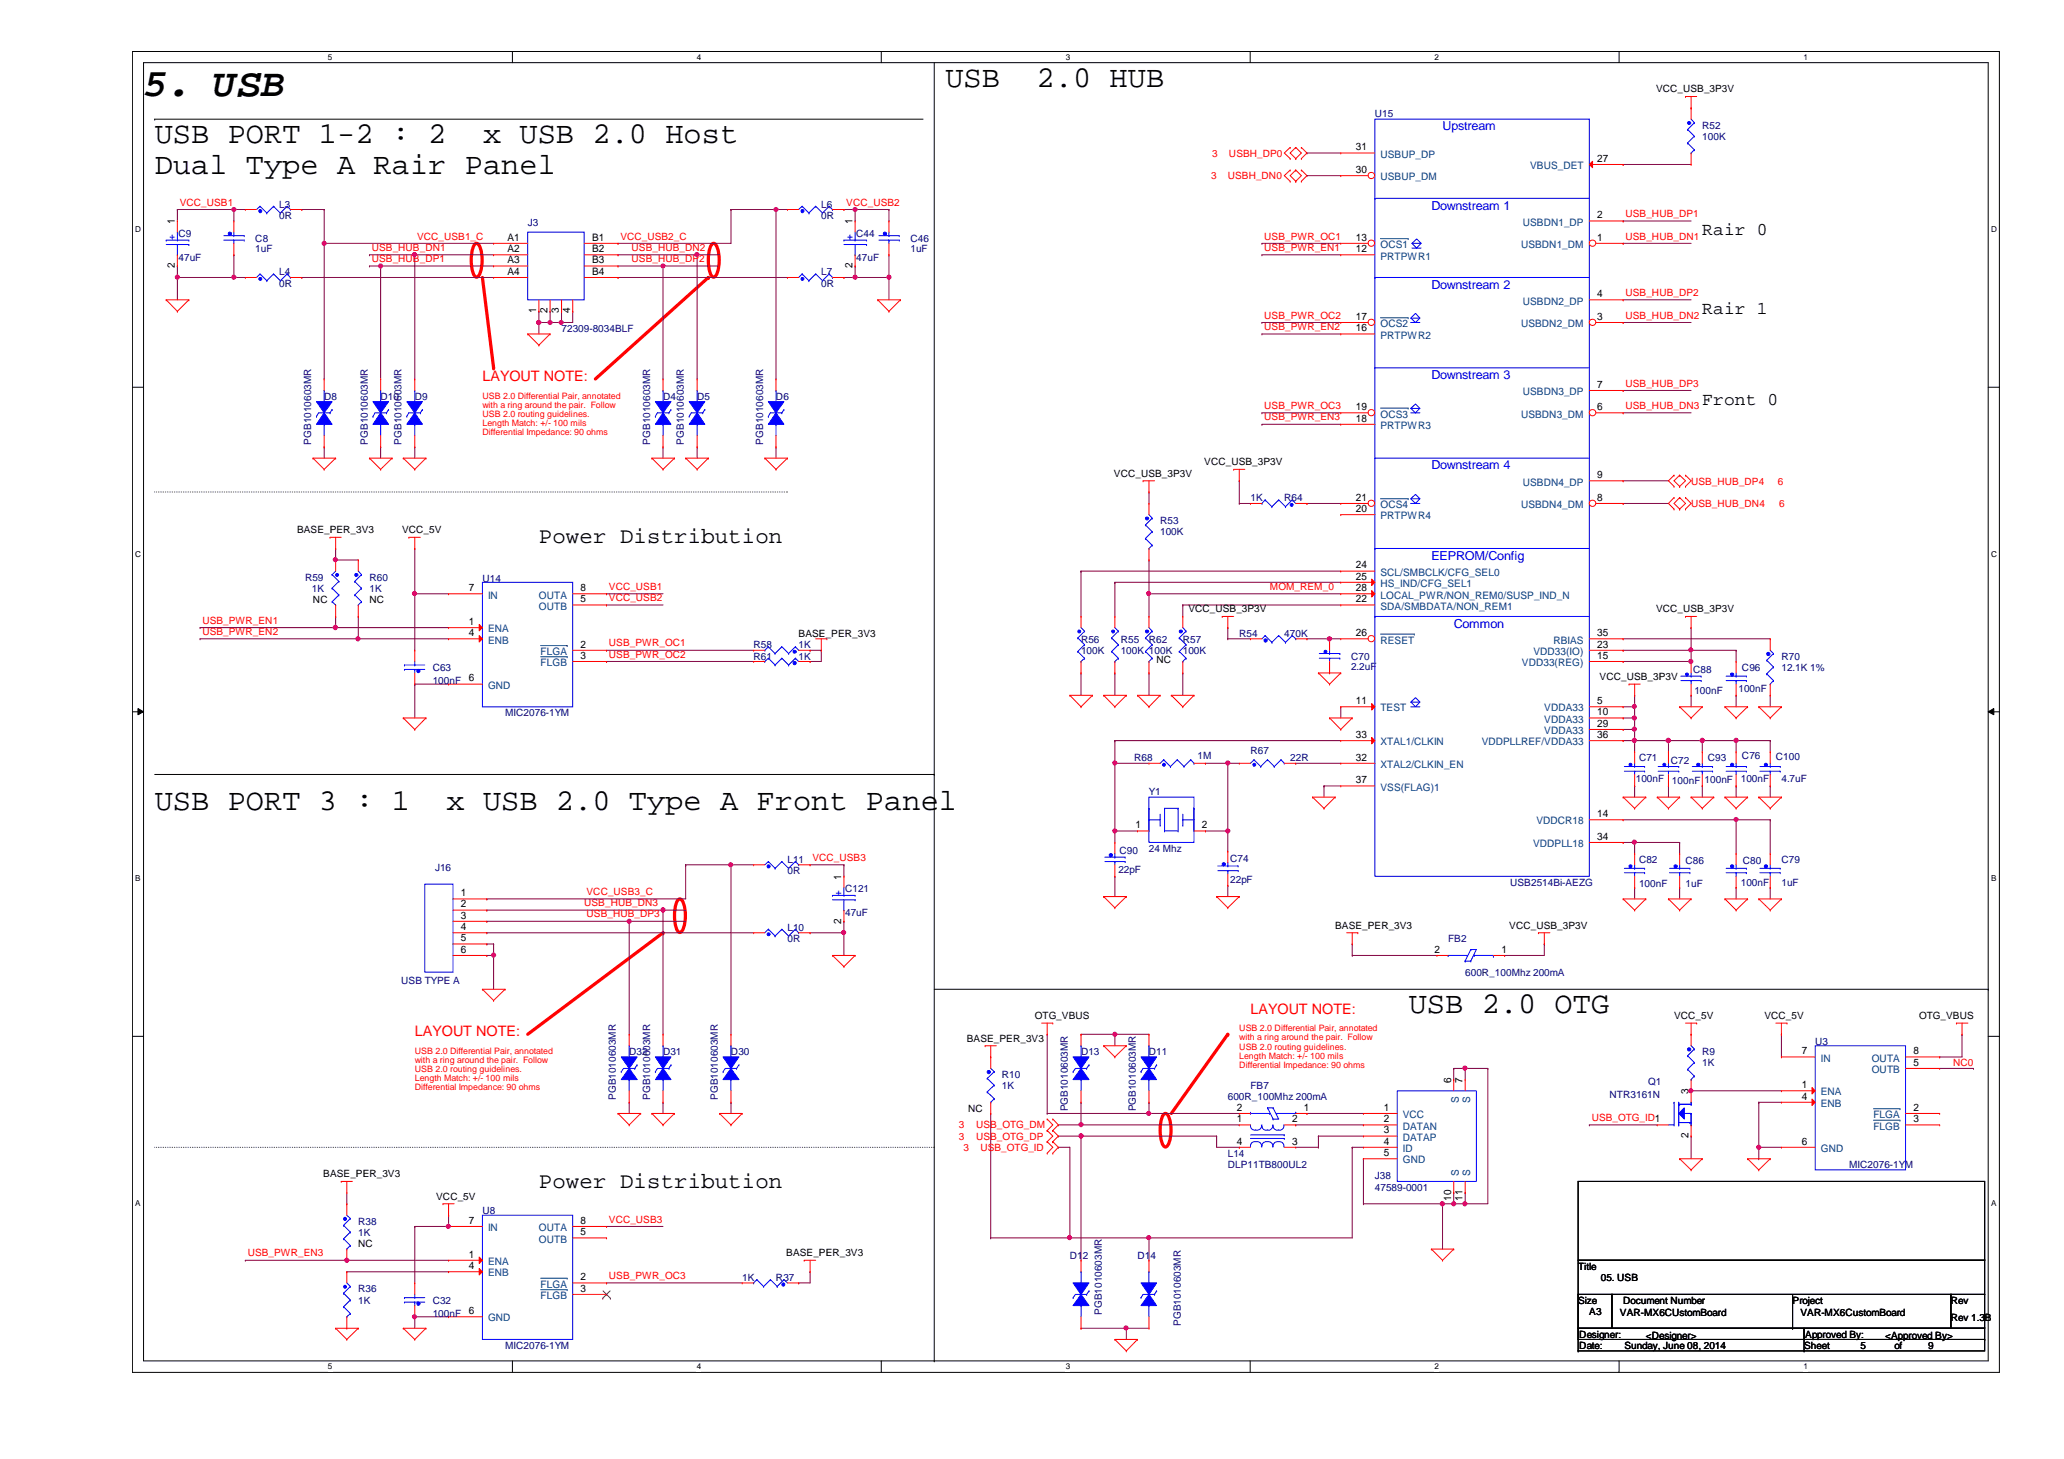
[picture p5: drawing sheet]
<svg xmlns="http://www.w3.org/2000/svg" width="297mm" height="210mm" viewBox="0 0 297 210" stroke-linecap="round" stroke-linejoin="round" font-family="sans-serif">
<defs><g id="words">
<text font-size="5.7" x="20.7" y="13.8">5. USB</text>
<g font-size="4.4">
<text x="136.1" y="12.5">USB</text>
<text x="149.2" y="12.5">2.0 HUB</text>
<text x="22.3" y="20.6">USB PORT 1-2 : 2</text>
<text x="69.5" y="20.6">x USB 2.0 Host</text>
<text x="22.3" y="25">Dual Type A Rair Panel</text>
<text x="22.3" y="116.5">USB PORT 3 : 1</text>
<text x="64.3" y="116.5">x USB 2.0 Type A Front Panel</text>
<text x="202.7" y="145.8">USB 2.0 OTG</text>
</g>
<g font-size="3.2">
<text x="77.6" y="78.2">Power Distribution</text>
<text x="77.6" y="170.9">Power Distribution</text>
</g>
<g font-size="2.6">
<text x="245" y="33.9">Rair 0</text>
<text x="245" y="45.2">Rair 1</text>
<text x="245" y="58.3">Front 0</text>
</g>
<g font-size="2.1" fill="#f00">
<text x="69.4" y="54.8">LAYOUT NOTE:</text>
<text x="59.7" y="149.1">LAYOUT NOTE:</text>
<text x="180" y="145.8">LAYOUT NOTE:</text>
</g>
<g font-size="1.8" fill="#00f">
<text x="207.6" y="18.8">Upstream</text>
<text x="206" y="30.1">Downstream 1</text>
<text x="206" y="41.5">Downstream 2</text>
<text x="206" y="54.5">Downstream 3</text>
<text x="206" y="67.5">Downstream 4</text>
<text x="206" y="80.5">EEPROM/Config</text>
<text x="209.2" y="90.3">Common</text>
</g>
<g font-size="1.5">
<text x="195.1" y="21.6">31</text>
<text x="229.9" y="23.3">27</text>
<text x="195.1" y="24.9">30</text>
<text x="25.1" y="32.3" transform="rotate(-90 25.1 32.3)">1</text>
<text x="73" y="34.6">A1</text>
<text x="85.2" y="34.6">B1</text>
<text x="122.7" y="32.3" transform="rotate(-90 122.7 32.3)">1</text>
<text x="195.1" y="34.6">13</text>
<text x="229.9" y="31.4">2</text>
<text x="229.9" y="34.6">1</text>
<text x="25.1" y="38.6" transform="rotate(-90 25.1 38.6)">2</text>
<text x="73" y="36.3">A2</text>
<text x="73" y="37.9">A3</text>
<text x="73" y="39.5">A4</text>
<text x="85.2" y="36.3">B2</text>
<text x="85.2" y="37.9">B3</text>
<text x="85.2" y="39.5">B4</text>
<text x="122.7" y="38.6" transform="rotate(-90 122.7 38.6)">2</text>
<text x="195.1" y="36.3">12</text>
<text x="77.2" y="45.1" transform="rotate(-90 77.2 45.1)">1</text>
<text x="78.8" y="45.1" transform="rotate(-90 78.8 45.1)">2</text>
<text x="80.4" y="45.1" transform="rotate(-90 80.4 45.1)">3</text>
<text x="82" y="45.1" transform="rotate(-90 82 45.1)">4</text>
<text x="195.1" y="47.7">16</text>
<text x="195.1" y="46">17</text>
<text x="229.9" y="42.8">4</text>
<text x="229.9" y="46">3</text>
<text x="195.1" y="59">19</text>
<text x="229.9" y="55.8">7</text>
<text x="229.9" y="59">6</text>
<text x="195.1" y="60.7">18</text>
<text x="229.9" y="68.8">9</text>
<text x="195.1" y="73.7">20</text>
<text x="195.1" y="72.1">21</text>
<text x="229.9" y="72.1">8</text>
<text x="195.1" y="81.8">24</text>
<text x="195.1" y="83.4">25</text>
<text x="67.5" y="89.9">1</text>
<text x="67.5" y="85">7</text>
<text x="83.6" y="85">8</text>
<text x="83.6" y="86.7">5</text>
<text x="195.1" y="86.7">22</text>
<text x="195.1" y="85">28</text>
<text x="67.5" y="91.5">4</text>
<text x="83.6" y="93.2">2</text>
<text x="83.6" y="94.8">3</text>
<text x="195.1" y="91.5">26</text>
<text x="229.9" y="91.5">35</text>
<text x="229.9" y="93.2">23</text>
<text x="229.9" y="94.8">15</text>
<text x="67.5" y="98">6</text>
<text x="195.1" y="101.3">11</text>
<text x="229.9" y="101.3">5</text>
<text x="195.1" y="106.2">33</text>
<text x="229.9" y="104.6">29</text>
<text x="229.9" y="106.2">36</text>
<text x="229.9" y="102.9">10</text>
<text x="195.1" y="109.4">32</text>
<text x="195.1" y="112.7">37</text>
<text x="163.4" y="119.2">1</text>
<text x="173" y="119.2">2</text>
<text x="229.9" y="117.6">14</text>
<text x="229.9" y="120.8">34</text>
<text x="66.3" y="128.9">1</text>
<text x="66.3" y="130.6">2</text>
<text x="121.1" y="126.5" transform="rotate(-90 121.1 126.5)">1</text>
<text x="66.3" y="132.2">3</text>
<text x="66.3" y="133.8">4</text>
<text x="66.3" y="135.4">5</text>
<text x="66.3" y="137.1">6</text>
<text x="121.1" y="132.9" transform="rotate(-90 121.1 132.9)">2</text>
<text x="206.5" y="137.1">2</text>
<text x="216.1" y="137.1">1</text>
<text x="208.8" y="155.8" transform="rotate(-90 208.8 155.8)">6</text>
<text x="210.5" y="155.8" transform="rotate(-90 210.5 155.8)">7</text>
<text x="259.3" y="151.7">7</text>
<text x="275.4" y="151.7">8</text>
<text x="275.4" y="153.3">5</text>
<text x="178" y="159.8">2</text>
<text x="178" y="161.5">1</text>
<text x="186" y="161.5">2</text>
<text x="187.6" y="159.8">1</text>
<text x="199.1" y="159.8">1</text>
<text x="199.1" y="161.5">2</text>
<text x="243" y="157.4" transform="rotate(-90 243 157.4)">3</text>
<text x="259.3" y="156.5">1</text>
<text x="259.3" y="158.2">4</text>
<text x="275.4" y="159.8">2</text>
<text x="275.4" y="161.5">3</text>
<text x="178" y="164.7">4</text>
<text x="186" y="164.7">3</text>
<text x="199.1" y="163.1">3</text>
<text x="199.1" y="164.7">4</text>
<text x="199.1" y="166.3">5</text>
<text x="243" y="163.8" transform="rotate(-90 243 163.8)">2</text>
<text x="259.3" y="164.7">6</text>
<text x="208.8" y="172.7" transform="rotate(-90 208.8 172.7)">10</text>
<text x="210.5" y="172.7" transform="rotate(-90 210.5 172.7)">11</text>
<text x="67.5" y="176.1">7</text>
<text x="83.6" y="176.1">8</text>
<text x="83.6" y="177.7">5</text>
<text x="67.5" y="180.9">1</text>
<text x="67.5" y="182.6">4</text>
<text x="83.6" y="184.2">2</text>
<text x="83.6" y="185.8">3</text>
<text x="67.5" y="189.1">6</text>
</g>
<g font-size="1.5" fill="#004080">
<text x="198.7" y="22.7">USBUP_DP</text>
<text x="198.7" y="25.9">USBUP_DM</text>
<text x="220.2" y="24.3">VBUS_DET</text>
<text x="198.7" y="35.7">OCS1</text>
<text x="218.9" y="35.7">USBDN1_DM</text>
<text x="219.2" y="32.5">USBDN1_DP</text>
<text x="198.7" y="37.3">PRTPWR1</text>
<text x="198.7" y="47.1">OCS2</text>
<text x="218.9" y="47.1">USBDN2_DM</text>
<text x="219.2" y="43.8">USBDN2_DP</text>
<text x="198.7" y="48.7">PRTPWR2</text>
<text x="219.2" y="56.9">USBDN3_DP</text>
<text x="198.7" y="61.7">PRTPWR3</text>
<text x="198.7" y="60.1">OCS3</text>
<text x="218.9" y="60.1">USBDN3_DM</text>
<text x="219.2" y="69.8">USBDN4_DP</text>
<text x="198.7" y="74.7">PRTPWR4</text>
<text x="198.7" y="73.1">OCS4</text>
<text x="218.9" y="73.1">USBDN4_DM</text>
<text x="198.7" y="82.8">SCL/SMBCLK/CFG_SEL0</text>
<text x="70.2" y="86.1">IN</text>
<text x="77.6" y="86.1">OUTA</text>
<text x="77.6" y="87.7">OUTB</text>
<text x="198.7" y="87.7">SDA/SMBDATA/NON_REM1</text>
<text x="198.7" y="84.5">HS_IND/CFG_SEL1</text>
<text x="198.7" y="86.1">LOCAL_PWR/NON_REM0/SUSP_IND_N</text>
<text x="70.2" y="91">ENA</text>
<text x="70.2" y="92.6">ENB</text>
<text x="77.8" y="94.2">FLGA</text>
<text x="77.8" y="95.8">FLGB</text>
<text x="198.7" y="92.6">RESET</text>
<text x="219" y="95.8">VDD33(REG)</text>
<text x="220.7" y="94.2">VDD33(IO)</text>
<text x="223.6" y="92.6">RBIAS</text>
<text x="70.2" y="99.1">GND</text>
<text x="198.7" y="107.2">XTAL1/CLKIN</text>
<text x="198.7" y="102.4">TEST</text>
<text x="213.2" y="107.2">VDDPLLREF/VDDA33</text>
<text x="222.2" y="105.6">VDDA33</text>
<text x="222.2" y="102.4">VDDA33</text>
<text x="222.2" y="104">VDDA33</text>
<text x="198.7" y="110.5">XTAL2/CLKIN_EN</text>
<text x="198.7" y="113.7">VSS(FLAG)1</text>
<text x="221.1" y="118.6">VDDCR18</text>
<text x="220.6" y="121.9">VDDPLL18</text>
<text x="262" y="152.7">IN</text>
<text x="269.4" y="152.7">OUTA</text>
<text x="269.4" y="154.4">OUTB</text>
<text x="201.9" y="160.9">VCC</text>
<text x="209.9" y="158.7" transform="rotate(-90 209.9 158.7)">S</text>
<text x="211.6" y="158.7" transform="rotate(-90 211.6 158.7)">S</text>
<text x="262" y="157.6">ENA</text>
<text x="262" y="159.3">ENB</text>
<text x="269.6" y="160.9">FLGA</text>
<text x="201.9" y="162.5">DATAN</text>
<text x="201.9" y="164.1">DATAP</text>
<text x="201.9" y="165.7">ID</text>
<text x="201.9" y="167.4">GND</text>
<text x="262" y="165.7">GND</text>
<text x="269.6" y="162.5">FLGB</text>
<text x="209.9" y="169.2" transform="rotate(-90 209.9 169.2)">S</text>
<text x="211.6" y="169.2" transform="rotate(-90 211.6 169.2)">S</text>
<text x="70.2" y="177.1">IN</text>
<text x="77.6" y="177.1">OUTA</text>
<text x="77.6" y="178.8">OUTB</text>
<text x="70.2" y="182">ENA</text>
<text x="70.2" y="183.6">ENB</text>
<text x="77.8" y="185.3">FLGA</text>
<text x="70.2" y="190.1">GND</text>
<text x="77.8" y="186.9">FLGB</text>
</g>
<g font-size="1.4" fill="#000080">
<text x="197.9" y="16.9">U15</text>
<text x="245" y="18.5">R52</text>
<text x="245" y="20.1">100K</text>
<text x="40.2" y="29.9">L3</text>
<text x="118.2" y="29.9">L6</text>
<text x="25.7" y="34.1">C9</text>
<text x="36.7" y="34.8">C8</text>
<text x="40.2" y="31.5">0R</text>
<text x="75.9" y="32.5">J3</text>
<text x="118.2" y="31.5">0R</text>
<text x="123.2" y="34.1">C44</text>
<text x="131" y="34.8">C46</text>
<text x="25.7" y="37.5">47uF</text>
<text x="36.7" y="36.2">1uF</text>
<text x="40.2" y="39.6">L4</text>
<text x="40.2" y="41.3">0R</text>
<text x="118.2" y="39.6">L7</text>
<text x="118.2" y="41.3">0R</text>
<text x="123.2" y="37.5">47uF</text>
<text x="131" y="36.2">1uF</text>
<text x="80.8" y="47.8">72309-8034BLF</text>
<text x="46.7" y="57.5">D8</text>
<text x="54.8" y="57.5">D10</text>
<text x="59.7" y="57.5">D9</text>
<text x="95.4" y="57.5">D4</text>
<text x="100.3" y="57.5">D5</text>
<text x="111.7" y="57.5">D6</text>
<text x="44.8" y="64" transform="rotate(-90 44.8 64)">PGB1010603MR</text>
<text x="52.9" y="64" transform="rotate(-90 52.9 64)">PGB1010603MR</text>
<text x="57.8" y="64" transform="rotate(-90 57.8 64)">PGB1010603MR</text>
<text x="93.6" y="64" transform="rotate(-90 93.6 64)">PGB1010603MR</text>
<text x="98.4" y="64" transform="rotate(-90 98.4 64)">PGB1010603MR</text>
<text x="109.8" y="64" transform="rotate(-90 109.8 64)">PGB1010603MR</text>
<text x="167" y="75.4">R53</text>
<text x="167" y="77">100K</text>
<text x="180" y="72.1">1K</text>
<text x="184.8" y="72.1">R64</text>
<text x="43.9" y="83.5">R59</text>
<text x="53.2" y="83.5">R60</text>
<text x="69.4" y="83.7">U14</text>
<text x="44.9" y="85.1">1K</text>
<text x="53.2" y="85.1">1K</text>
<text x="108.5" y="93.3">R58</text>
<text x="108.5" y="94.9">R61</text>
<text x="114.9" y="93.3">1K</text>
<text x="114.9" y="94.9">1K</text>
<text x="155.6" y="92.5">R56</text>
<text x="155.6" y="94.1">100K</text>
<text x="161.3" y="92.5">R55</text>
<text x="161.3" y="94.1">100K 100K</text>
<text x="165.4" y="92.5">R62</text>
<text x="170.2" y="92.5">R57</text>
<text x="170.2" y="94.1">100K</text>
<text x="178.4" y="91.7">R54</text>
<text x="184.8" y="91.7">470K</text>
<text x="194.4" y="94.9">C70</text>
<text x="256.4" y="94.9">R70</text>
<text x="62.3" y="96.5">C63</text>
<text x="62.3" y="98.5">100nF</text>
<text x="194.4" y="96.4">2.2uF</text>
<text x="243.7" y="96.9">C88</text>
<text x="243.8" y="99.8">100nF</text>
<text x="250.2" y="99.6">100nF</text>
<text x="250.7" y="96.5">C96</text>
<text x="256.4" y="96.5">12.1K 1%</text>
<text x="72.7" y="103">MIC2076-1YM</text>
<text x="163.2" y="109.5">R68</text>
<text x="172.3" y="109.2">1M</text>
<text x="180" y="108.5">R67</text>
<text x="185.7" y="109.5">22R</text>
<text x="235.4" y="112.5">100nF</text>
<text x="235.9" y="109.5">C71</text>
<text x="240.5" y="109.9">C72</text>
<text x="240.6" y="112.8">100nF 100nF</text>
<text x="245.8" y="109.5">C93</text>
<text x="250.5" y="112.5">100nF</text>
<text x="250.7" y="109.2">C76</text>
<text x="255.6" y="109.4">C100</text>
<text x="256.4" y="112.5">4.7uF</text>
<text x="165.4" y="114.4">Y1</text>
<text x="62.6" y="125.3">J16</text>
<text x="113.3" y="124.2">L11</text>
<text x="113.3" y="125.8">0R</text>
<text x="161" y="125.6">22pF</text>
<text x="161.1" y="122.9">C90</text>
<text x="165.4" y="122.6">24 Mhz</text>
<text x="177" y="124">C74</text>
<text x="235.9" y="124.2">C82</text>
<text x="242.6" y="124.3">C86</text>
<text x="250.8" y="124.3">C80</text>
<text x="256.4" y="124.2">C79</text>
<text x="121.6" y="128.4">C121</text>
<text x="121.6" y="131.8">47uF</text>
<text x="177" y="127.1">22pF</text>
<text x="217.3" y="127.4">USB2514Bi-AEZG</text>
<text x="235.9" y="127.6">100nF</text>
<text x="242.6" y="127.6">1uF</text>
<text x="250.5" y="127.4">100nF</text>
<text x="256.4" y="127.4">1uF</text>
<text x="113.3" y="133.9">L10</text>
<text x="113.3" y="135.6">0R</text>
<text x="208.4" y="135.6">FB2</text>
<text x="57.7" y="141.6">USB TYPE A</text>
<text x="210.9" y="140.4">600R_100Mhz 200mA</text>
<text x="90.6" y="151.8">D32</text>
<text x="95.4" y="151.8">D31</text>
<text x="105.2" y="151.8">D30</text>
<text x="144.2" y="155.1">R10</text>
<text x="155.6" y="151.8">D13</text>
<text x="165.4" y="151.8">D11</text>
<text x="245" y="151.8">R9</text>
<text x="245" y="153.4">1K</text>
<text x="261.2" y="150.3">U3</text>
<text x="88.6" y="158.2" transform="rotate(-90 88.6 158.2)">PGB1010603MR</text>
<text x="93.6" y="158.2" transform="rotate(-90 93.6 158.2)">PGB1010603MR</text>
<text x="103.3" y="158.2" transform="rotate(-90 103.3 158.2)">PGB1010603MR</text>
<text x="144.2" y="156.7">1K</text>
<text x="153.7" y="159.9" transform="rotate(-90 153.7 159.9)">PGB1010603MR</text>
<text x="163.4" y="159.9" transform="rotate(-90 163.4 159.9)">PGB1010603MR</text>
<text x="176.7" y="158.3">600R_100Mhz 200mA</text>
<text x="180" y="156.7">FB7</text>
<text x="231.6" y="158">NTR3161N</text>
<text x="237.2" y="156">Q1</text>
<text x="176.7" y="166.4">L14</text>
<text x="176.7" y="168.1">DLP11TB800UL2</text>
<text x="197.9" y="169.7">J38</text>
<text x="197.9" y="171.3">47589-0001</text>
<text x="266.1" y="168.1">MIC2076-1YM</text>
<text x="51.6" y="176.2">R38</text>
<text x="51.6" y="177.8">1K</text>
<text x="69.4" y="174.7">U8</text>
<text x="51.6" y="185.9">R36</text>
<text x="106.8" y="184.3">1K</text>
<text x="111.7" y="184.3">R37</text>
<text x="154" y="181.1">D12</text>
<text x="163.7" y="181.1">D14</text>
<text x="51.6" y="187.6">1K</text>
<text x="62.3" y="187.6">C32</text>
<text x="62.3" y="189.5">100nF</text>
<text x="158.6" y="189.1" transform="rotate(-90 158.6 189.1)">PGB1010603MR</text>
<text x="169.9" y="190.8" transform="rotate(-90 169.9 190.8)">PGB1010603MR</text>
<text x="72.7" y="194.1">MIC2076-1YM</text>
</g>
<g font-size="1.4">
<text x="238.3" y="13.3">VCC_USB_3P3V</text>
<text x="160.3" y="68.6">VCC_USB_3P3V</text>
<text x="173.3" y="66.9">VCC_USB_3P3V</text>
<text x="42.8" y="76.7">BASE_PER_3V3</text>
<text x="57.9" y="76.7">VCC_5V</text>
<text x="45" y="86.8">NC</text>
<text x="53.2" y="86.8">NC</text>
<text x="171" y="88.1">VCC_USB_3P3V</text>
<text x="238.3" y="88.1">VCC_USB_3P3V</text>
<text x="114.9" y="91.7">BASE_PER_3V3</text>
<text x="166.5" y="95.4">NC</text>
<text x="230.2" y="97.8">VCC_USB_3P3V</text>
<text x="192.2" y="133.6">BASE_PER_3V3</text>
<text x="217.2" y="133.6">VCC_USB_3P3V</text>
<text x="139.1" y="149.9">BASE_PER_3V3</text>
<text x="148.9" y="146.6">OTG_VBUS</text>
<text x="240.9" y="146.6">VCC_5V</text>
<text x="253.9" y="146.6">VCC_5V</text>
<text x="276.2" y="146.6">OTG_VBUS</text>
<text x="139.3" y="159.9">NC</text>
<text x="46.5" y="169.4">BASE_PER_3V3</text>
<text x="62.8" y="172.6">VCC_5V</text>
<text x="51.6" y="179.5">NC</text>
<text x="113.2" y="180.7">BASE_PER_3V3</text>
<text x="227.1" y="182.7">Title</text>
<text x="230.4" y="184.3">05. USB</text>
<text x="227.1" y="187.6">Size</text>
<text x="228.7" y="189.2">A3</text>
<text x="233.1" y="189.4">VAR-MX6CUstomBoard</text>
<text x="233.6" y="187.6">Document Number</text>
<text x="258" y="187.6">Project</text>
<text x="259.1" y="189.4">VAR-MX6CustomBoard</text>
<text x="280.8" y="190">Rev 1.3B</text>
<text x="280.8" y="187.6">Rev</text>
<text x="227.3" y="192.4">Designer:</text>
<text x="227.3" y="194.1">Date:</text>
<text x="233.8" y="194.1">Sunday, June 08, 2014</text>
<text x="236.9" y="192.6">&lt;Designer&gt;</text>
<text x="259.6" y="194.1">Sheet</text>
<text x="259.8" y="192.4">Approved By:</text>
<text x="267.8" y="194.1">5</text>
<text x="271.3" y="192.6">&lt;Approved By&gt;</text>
<text x="272.6" y="194.1">of</text>
<text x="277.5" y="194.1">9</text>
</g>
<g font-size="1.4" fill="#f00">
<text x="174.5" y="22.6">3</text>
<text x="176.9" y="22.6">USBH_DP0</text>
<text x="25.9" y="29.6">VCC_USB1</text>
<text x="121.8" y="29.6">VCC_USB2</text>
<text x="174.3" y="25.8">3</text>
<text x="176.7" y="25.8">USBH_DN0</text>
<text x="60" y="34.5">VCC_USB1_C</text>
<text x="89.3" y="34.5">VCC_USB2_C</text>
<text x="181.9" y="34.5">USB_PWR_OC1</text>
<text x="233.9" y="31.2">USB_HUB_DP1</text>
<text x="233.9" y="34.5">USB_HUB_DN1</text>
<text x="53.5" y="36.1">USB_HUB_DN1</text>
<text x="53.5" y="37.7">USB_HUB_DP1</text>
<text x="90.9" y="37.7">USB_HUB_DP2</text>
<text x="90.9" y="36.1">USB_HUB_DN2</text>
<text x="181.9" y="36.1">USB_PWR_EN1</text>
<text x="181.9" y="47.5">USB_PWR_EN2</text>
<text x="181.9" y="45.8">USB_PWR_OC2</text>
<text x="233.9" y="45.8">USB_HUB_DN2</text>
<text x="233.9" y="42.6">USB_HUB_DP2</text>
<text x="181.9" y="58.8">USB_PWR_OC3</text>
<text x="233.9" y="58.8">USB_HUB_DN3</text>
<text x="233.9" y="55.6">USB_HUB_DP3</text>
<text x="181.9" y="60.5">USB_PWR_EN3</text>
<text x="243.4" y="69.7">USB_HUB_DP4</text>
<text x="255.9" y="69.7">6</text>
<text x="243.4" y="72.9">USB_HUB_DN4</text>
<text x="256" y="72.9">6</text>
<text x="29.1" y="89.7">USB_PWR_EN1</text>
<text x="87.6" y="84.9">VCC_USB1</text>
<text x="87.6" y="86.5">VCC_USB2</text>
<text x="182.8" y="84.9">MOM_REM_0</text>
<text x="29.1" y="91.4">USB_PWR_EN2</text>
<text x="87.6" y="94.6">USB_PWR_OC2</text>
<text x="87.6" y="93">USB_PWR_OC1</text>
<text x="116.9" y="123.9">VCC_USB3</text>
<text x="84.1" y="130.4">USB_HUB_DN3</text>
<text x="84.4" y="132">USB_HUB_DP3</text>
<text x="84.4" y="128.8">VCC_USB3_C</text>
<text x="281.1" y="153.4">NC0</text>
<text x="229.1" y="161.3">USB_OTG_ID1</text>
<text x="138" y="164">3</text>
<text x="138" y="162.3">3</text>
<text x="138.7" y="165.6">3</text>
<text x="140.5" y="164">USB_OTG_DP</text>
<text x="140.5" y="162.3">USB_OTG_DM</text>
<text x="141.1" y="165.6">USB_OTG_ID</text>
<text x="87.6" y="175.9">VCC_USB3</text>
<text x="35.6" y="180.8">USB_PWR_EN3</text>
<text x="87.6" y="184">USB_PWR_OC3</text>
</g>
<g font-size="1.4" fill="#00f">
<text x="24.4" y="34.6">+</text>
<text x="121.9" y="34.6">+</text>
<text x="120.3" y="128.9">+</text>
</g>
<g font-size="1.3" fill="#f00">
<text x="69.4" y="57.4">USB 2.0 Differential Pair, annotated</text>
<text x="69.4" y="58.7">with a ring around the pair. Follow</text>
<text x="69.4" y="60">USB 2.0 routing guidelines.</text>
<text x="69.4" y="61.3">Length Match: +/- 100 mils</text>
<text x="69.4" y="62.6">Differential Impedance: 90 ohms</text>
<text x="178.4" y="148.4">USB 2.0 Differential Pair, annotated</text>
<text x="178.4" y="149.7">with a ring around the pair. Follow</text>
<text x="59.7" y="151.6">USB 2.0 Differential Pair, annotated</text>
<text x="59.7" y="152.9">with a ring around the pair. Follow</text>
<text x="59.7" y="154.3">USB 2.0 routing guidelines.</text>
<text x="59.7" y="155.6">Length Match: +/- 100 mils</text>
<text x="178.4" y="151">USB 2.0 routing guidelines.</text>
<text x="178.4" y="152.3">Length Match: +/- 100 mils</text>
<text x="178.4" y="153.6">Differential Impedance: 90 ohms</text>
<text x="59.7" y="156.9">Differential Impedance: 90 ohms</text>
</g>
<g font-size="1.2">
<text x="47.2" y="8.6">5</text>
<text x="100.3" y="8.6">4</text>
<text x="153.4" y="8.6">3</text>
<text x="206.5" y="8.6">2</text>
<text x="259.5" y="8.6">1</text>
<text x="19.5" y="33.4">D</text>
<text x="286.6" y="33.4">D</text>
<text x="19.5" y="80.1">C</text>
<text x="286.6" y="80.1">C</text>
<text x="19.5" y="126.8">B</text>
<text x="286.6" y="126.8">B</text>
<text x="19.5" y="173.5">A</text>
<text x="286.6" y="173.5">A</text>
<text x="47.2" y="197">5</text>
<text x="100.3" y="197">4</text>
<text x="153.4" y="197">3</text>
<text x="206.5" y="197">2</text>
<text x="259.5" y="197">1</text>
</g>
</g></defs>
<path d="M19.1 7.4h268.6v190h-268.6zM20.7 9h265.4v186.8h-265.4z" fill="none" stroke="#000" stroke-width=".14"/>
<g fill="#fff">
<path d="M47.2 7.6h.6v1.3h-.6z"/>
<path d="M47.2 196h.6v1.3h-.6z"/>
</g>
<path d="M73.7 7.4v1.6M73.7 195.8v1.6" fill="none" stroke="#000" stroke-width=".14"/>
<g fill="#fff">
<path d="M100.3 7.6h.6v1.3h-.6z"/>
<path d="M100.3 196h.6v1.3h-.6z"/>
</g>
<path d="M126.8 7.4v1.6M126.8 195.8v1.6" fill="none" stroke="#000" stroke-width=".14"/>
<g fill="#fff">
<path d="M153.4 7.6h.6v1.3h-.6z"/>
<path d="M153.4 196h.6v1.3h-.6z"/>
</g>
<path d="M179.9 7.4v1.6M179.9 195.8v1.6" fill="none" stroke="#000" stroke-width=".14"/>
<g fill="#fff">
<path d="M206.5 7.6h.6v1.3h-.6z"/>
<path d="M206.5 196h.6v1.3h-.6z"/>
</g>
<path d="M233 7.4v1.6M233 195.8v1.6" fill="none" stroke="#000" stroke-width=".14"/>
<g fill="#fff">
<path d="M259.5 7.6h.6v1.3h-.6z"/>
<path d="M259.5 196h.6v1.3h-.6z"/>
<path d="M19.5 32.3h.8v1.4h-.8z"/>
<path d="M286.6 32.3h.8v1.4h-.8z"/>
<path d="M19.5 79h.8v1.3h-.8z"/>
<path d="M286.6 79h.8v1.3h-.8z"/>
</g>
<path d="M19.1 55.7h1.6M286.1 55.7h1.6" fill="none" stroke="#000" stroke-width=".14"/>
<g fill="#fff">
<path d="M19.5 125.7h.7v1.3h-.7z"/>
<path d="M286.6 125.7h.7v1.3h-.7z"/>
</g>
<path d="M19.1 102.4h1.6M19.9 101.9l.8 .5-.8 .4zM286.1 102.4l.8-.5v.9zM286.1 102.4h1.6" fill="none" stroke="#000" stroke-width=".14"/>
<path d="M19.9 101.9l.8 .5-.8 .4zM286.1 102.4l.8-.5v.9z" fill="#000"/>
<g fill="#fff">
<path d="M19.5 172.4h.7v1.3h-.7z"/>
<path d="M286.6 172.4h.7v1.3h-.7z"/>
</g>
<path d="M22.3 17.1h.1M22.3 17.1h110.5M19.1 149.1h1.6M286.1 149.1h1.6" fill="none" stroke="#000" stroke-width=".14"/>
<path d="M101.9 39.9l-16.2 14.6" fill="none" stroke="#f00" stroke-width=".47"/>
<circle cx="101.9" cy="39.9" r=".23" fill="#f00"/>
<path d="M68.4 35.1l.2-.1a1.3 1.3 0 0 1 .7 1.2 5.1 5.1 0 0 1-.5 3.6l-.2 .1a1.31 1.31 0 0 1-.7-1.2l-.1-1.3a3.9 3.9 0 0 1 .6-2.3zM69.4 39.9l1.6 13M102.5 35.1l.2-.1a1.3 1.3 0 0 1 .7 1.2 5.1 5.1 0 0 1-.5 3.6l-.2 .1a1.31 1.31 0 0 1-.7-1.2l-.1-1.3a3.9 3.9 0 0 1 .6-2.3zM167.5 160.3l.2-.1a1.3 1.3 0 0 1 .7 1.2 5 5 0 0 1-.5 3.5l-.2 .1a1.31 1.31 0 0 1-.6-1.2l-.1-1.2a3.9 3.9 0 0 1 .5-2.3z" fill="none" stroke="#f00" stroke-width=".47"/>
<path d="M22.3 165.1h112.2M134.5 165.1h.1" fill="none" stroke="#000" stroke-width=".14" stroke-dasharray="0 .3"/>
<circle cx="71" cy="52.9" r=".23" fill="#f00"/>
<path d="M22.3 70.8h91M113.3 70.8h.1" fill="none" stroke="#000" stroke-width=".14" stroke-dasharray="0 .3"/>
<path d="M22.3 111.4h112.2M134.5 111.4h.1" fill="none" stroke="#000" stroke-width=".14"/>
<path d="M95.4 134.2l-19.5 14.6" fill="none" stroke="#f00" stroke-width=".47"/>
<circle cx="95.4" cy="134.2" r=".23" fill="#f00"/>
<path d="M97.6 129.4l.2-.1a1.3 1.3 0 0 1 .7 1.2 5 5 0 0 1-.5 3.6l-.2 .1a1.31 1.31 0 0 1-.6-1.3l-.1-1.2a3.9 3.9 0 0 1 .5-2.3zM176.7 148.8l-8.1 11.4" fill="none" stroke="#f00" stroke-width=".47"/>
<path d="M134.5 142.3h151.6M286.1 142.3h.1" fill="none" stroke="#000" stroke-width=".14"/>
<circle cx="176.7" cy="148.8" r=".23" fill="#f00"/>
<path d="M134.5 9v186.8M134.5 195.8h.1" fill="none" stroke="#000" stroke-width=".14"/>
<path d="M176.7 90.3h.1M176.7 90.3v1.6M235.2 121.2h.1M235.2 121.2h6.5" fill="none" stroke="#800040" stroke-width=".14"/>
<circle cx="235.2" cy="121.2" r=".3" fill="#f0f"/>
<circle cx="235.2" cy="121.2" r=".3" fill="none" stroke="#f0f" stroke-width=".14"/>
<path d="M165.4 85.4h.1M165.4 85.4h27.6" fill="none" stroke="#800040" stroke-width=".14"/>
<circle cx="165.3" cy="85.4" r=".3" fill="#f0f"/>
<circle cx="165.3" cy="85.4" r=".3" fill="none" stroke="#f0f" stroke-width=".14"/>
<g fill="none" stroke="#800040" stroke-width=".14">
<path d="M155.6 82.2h.1M155.6 82.2v6.5M155.6 82.2h37.4M160.4 83.8h.1M160.4 83.8h32.6M160.4 83.8v4.9M233.6 91.9h.1M233.6 91.9h21.2M235.2 113.1h.1M235.2 106.6h.1M235.2 106.6v1.6M235.2 113.1v1.6"/>
<path d="M240.1 113.1h.1M240.1 106.6h.1M240.1 106.6v1.6M240.1 113.1v1.6M240.1 106.6h4.9M245 113.1h.1M245 106.6h.1M245 106.6v1.6M245 113.1v1.6"/>
</g>
<circle cx="245" cy="106.5" r=".31" fill="#f0f"/>
<circle cx="245" cy="106.5" r=".31" fill="none" stroke="#f0f" stroke-width=".14"/>
<path d="M249.9 106.6h.1M249.9 106.6h4.9" fill="none" stroke="#800040" stroke-width=".14"/>
<circle cx="249.8" cy="106.5" r=".31" fill="#f0f"/>
<circle cx="249.8" cy="106.5" r=".31" fill="none" stroke="#f0f" stroke-width=".14"/>
<g fill="none" stroke="#800040" stroke-width=".14">
<path d="M155.6 96.8h.1M155.6 96.8v3.2M160.4 96.8h.1M160.4 96.8v3.2M165.4 96.8h.1M165.4 96.8v3.2M170.2 96.8h.1M170.2 96.8v3.2M249.9 93.6h.1M249.9 93.6v1.6M160.4 109.8h.1M160.4 106.6h.1"/>
<path d="M160.4 109.8h5M160.4 106.6v12.9M176.7 109.8h.1M176.7 109.8h1.7M190.5 113.1h.1M190.5 113.1h2.5M190.5 113.1v1.6M193 101.7h.1M193 101.7v1.6M243.4 100h.1M243.4 100v1.7M249.9 113.1h.1"/>
<path d="M249.9 106.6h.1M249.9 117.9h.1M249.9 100h.1M249.9 100v1.7M249.9 106.6v1.6M249.9 113.1v1.6M249.9 117.9v4.9M254.8 100h.1M254.8 113.1h.1M254.8 106.6h.1M254.8 100v1.7M254.8 106.6v1.6"/>
<path d="M254.8 113.1v1.6M249.9 127.7h.1M249.9 127.7v1.6"/>
</g>
<circle cx="160.4" cy="119.5" r=".3" fill="#f0f"/>
<circle cx="160.4" cy="119.5" r=".3" fill="none" stroke="#f0f" stroke-width=".14"/>
<circle cx="160.4" cy="109.8" r=".3" fill="#f0f"/>
<circle cx="160.4" cy="109.8" r=".3" fill="none" stroke="#f0f" stroke-width=".14"/>
<path d="M233.6 95.2h.1M233.6 95.2h9.8M243.4 93.6h.1M243.4 93.6h6.5M160.4 106.6h.1M160.4 106.6h32.6M160.4 126.1h.1M160.4 126.1v2.9M176.7 127.4h.1M176.7 127.4v1.6" fill="none" stroke="#800040" stroke-width=".14"/>
<circle cx="243.3" cy="95.2" r=".3" fill="#f0f"/>
<circle cx="243.3" cy="95.2" r=".3" fill="none" stroke="#f0f" stroke-width=".14"/>
<g fill="none" stroke="#800040" stroke-width=".14">
<path d="M233.6 23.7h.1M233.6 23.7h9.8M165.4 70.8h.1M165.4 70.8v1.6M233.6 93.6h.1M233.6 93.6h9.8M243.4 93.6h.1M243.4 93.6v1.6M186.5 109.8h.1M186.5 109.8h6.5M235.2 104.9h.1M235.2 104.9v1.7"/>
<path d="M249.9 117.9h.1M249.9 117.9h4.9M254.8 117.9h.1M254.8 117.9v4.9M194.6 135.8h.1M194.6 137.5h.1M194.6 135.8v1.7M194.6 137.5h12.2M216.5 137.5h.1M222.3 135.8h.1M222.3 135.8v1.7h-5.8M235.2 121.2h.1"/>
<path d="M235.2 127.7h.1M235.2 121.2v1.6M235.2 127.7v1.6M241.7 127.7h.1M241.7 127.7v1.6"/>
</g>
<circle cx="243.3" cy="93.5" r=".3" fill="#f0f"/>
<circle cx="243.3" cy="93.5" r=".3" fill="none" stroke="#f0f" stroke-width=".14"/>
<path d="M243.4 90.3h.1M243.4 90.3v3.3M233.6 117.9h.1M233.6 117.9h16.3M245 106.6h.1M245 106.6h4.9" fill="none" stroke="#800040" stroke-width=".14"/>
<circle cx="249.9" cy="117.9" r=".3" fill="#f0f"/>
<circle cx="249.9" cy="117.9" r=".3" fill="none" stroke="#f0f" stroke-width=".14"/>
<path d="M165.4 85.4h.1M165.4 85.4v3.3M233.6 106.6h.1M233.6 101.7h.1M233.6 106.6h1.6M235.2 100h.1M235.2 103.3h.1M235.2 100v1.7h-1.6M235.2 103.3v1.6M233.6 121.2h.1M233.6 121.2h1.6" fill="none" stroke="#800040" stroke-width=".14"/>
<circle cx="235.2" cy="104.9" r=".3" fill="#f0f"/>
<circle cx="235.2" cy="104.9" r=".3" fill="none" stroke="#f0f" stroke-width=".14"/>
<circle cx="235.2" cy="103.3" r=".3" fill="#f0f"/>
<circle cx="235.2" cy="103.3" r=".3" fill="none" stroke="#f0f" stroke-width=".14"/>
<path d="M233.6 103.3h.1M235.2 101.7h.1M235.2 101.7v1.6h-1.6" fill="none" stroke="#800040" stroke-width=".14"/>
<circle cx="235.2" cy="101.6" r=".3" fill="#f0f"/>
<circle cx="235.2" cy="101.6" r=".3" fill="none" stroke="#f0f" stroke-width=".14"/>
<path d="M191.3 91.9h.1M191.3 91.9h1.7M160.4 119.5h.1M160.4 119.5h3.3M160.4 119.5v1.7M233.6 104.9h.1M233.6 104.9h1.6M235.2 106.6h.1M235.2 106.6h4.9" fill="none" stroke="#800040" stroke-width=".14"/>
<circle cx="240.1" cy="106.5" r=".32" fill="#f0f"/>
<circle cx="240.1" cy="106.5" r=".32" fill="none" stroke="#f0f" stroke-width=".14"/>
<circle cx="235.2" cy="106.5" r=".31" fill="#f0f"/>
<circle cx="235.2" cy="106.5" r=".31" fill="none" stroke="#f0f" stroke-width=".14"/>
<g fill="none" stroke="#800040" stroke-width=".14">
<path d="M121.5 39.9h.1M123.1 38.3h.1M123.1 38.3v1.6h-1.6M233.6 31.8h.1M233.6 35h.1M233.6 31.8h9.8M233.6 35h9.8M233.6 46.4h.1M233.6 43.1h.1M233.6 59.4h.1M233.6 56.2h.1M233.6 46.4h9.8"/>
<path d="M233.6 43.1h9.8M233.6 59.4h9.8M233.6 56.2h9.8M165.4 80.6h.1M165.4 80.6v4.8M173.5 109.8h.1M173.5 109.8h3.2M254.8 127.7h.1M254.8 127.7v1.6"/>
</g>
<circle cx="123.1" cy="39.9" r=".3" fill="#f0f"/>
<circle cx="123.1" cy="39.9" r=".3" fill="none" stroke="#f0f" stroke-width=".14"/>
<path d="M25.5 30.1h.1M25.5 30.1h8.2M111.7 30.1h.1M111.7 30.1h1.6M59.7 176.4h.1M59.7 176.4v8.2" fill="none" stroke="#800040" stroke-width=".14"/>
<circle cx="33.7" cy="30.1" r=".3" fill="#f0f"/>
<circle cx="33.7" cy="30.1" r=".3" fill="none" stroke="#f0f" stroke-width=".14"/>
<path d="M25.5 30.1h.1M25.5 30.1v1.7M33.7 36.7h.1M33.7 36.7v3.2M88.9 39.9h.1M88.9 39.9h24.4M95.4 38.3h.1M95.4 38.3h8.1M100.3 36.7h.1M100.3 36.7h3.2M79.2 46.4h.1M79.2 46.4h1.6" fill="none" stroke="#800040" stroke-width=".14"/>
<circle cx="79.2" cy="46.4" r=".3" fill="#f0f"/>
<circle cx="79.2" cy="46.4" r=".3" fill="none" stroke="#f0f" stroke-width=".14"/>
<path d="M33.7 30.1h.1M33.7 30.1h1.6M43.4 39.9h.1M43.4 39.9h27.6M54.8 38.3h.1M54.8 38.3h16.2" fill="none" stroke="#800040" stroke-width=".14"/>
<circle cx="54.8" cy="38.3" r=".3" fill="#f0f"/>
<circle cx="54.8" cy="38.3" r=".3" fill="none" stroke="#f0f" stroke-width=".14"/>
<path d="M25.5 39.9h.1M25.5 39.9v3.2M33.7 39.9h.1M33.7 30.1h.1M33.7 39.9h1.6M33.7 30.1v1.7M59.7 36.7h.1M59.7 36.7h11.3M80.8 44.8h.1M80.8 44.8v1.6" fill="none" stroke="#800040" stroke-width=".14"/>
<circle cx="80.8" cy="46.4" r=".3" fill="#f0f"/>
<circle cx="80.8" cy="46.4" r=".3" fill="none" stroke="#f0f" stroke-width=".14"/>
<path d="M25.5 39.9h.1M25.5 39.9h8.2M80.8 46.4h.1M82.4 44.8h.1M82.4 44.8v1.6h-1.6" fill="none" stroke="#800040" stroke-width=".14"/>
<circle cx="33.7" cy="39.9" r=".3" fill="#f0f"/>
<circle cx="33.7" cy="39.9" r=".3" fill="none" stroke="#f0f" stroke-width=".14"/>
<circle cx="25.5" cy="39.9" r=".3" fill="#f0f"/>
<circle cx="25.5" cy="39.9" r=".3" fill="none" stroke="#f0f" stroke-width=".14"/>
<path d="M77.6 46.4h.1M79.2 44.8h.1M79.2 44.8v1.6h-1.6" fill="none" stroke="#800040" stroke-width=".14"/>
<circle cx="77.5" cy="46.4" r=".31" fill="#f0f"/>
<circle cx="77.5" cy="46.4" r=".31" fill="none" stroke="#f0f" stroke-width=".14"/>
<path d="M160.4 148.8h.1M160.4 148.8h5M165.4 158.6h.1M165.4 158.6v1.6M150.7 160.2h.1M150.7 160.2h27.7M165.4 160.2h.1M162.1 191.1h.1M162.1 191.1h3.3" fill="none" stroke="#800040" stroke-width=".14"/>
<circle cx="165.3" cy="160.2" r=".3" fill="#f0f"/>
<circle cx="165.3" cy="160.2" r=".3" fill="none" stroke="#f0f" stroke-width=".14"/>
<path d="M155.6 158.6h.1M155.6 158.6v3.2h-3.3M152.3 161.8h.1" fill="none" stroke="#800040" stroke-width=".14"/>
<circle cx="155.6" cy="161.8" r=".3" fill="#f0f"/>
<circle cx="155.6" cy="161.8" r=".3" fill="none" stroke="#f0f" stroke-width=".14"/>
<path d="M152.3 163.4h.1M152.3 163.4h3.3M155.6 163.4h.1M155.6 163.4v17.9" fill="none" stroke="#800040" stroke-width=".14"/>
<circle cx="155.6" cy="163.4" r=".31" fill="#f0f"/>
<circle cx="155.6" cy="163.4" r=".31" fill="none" stroke="#f0f" stroke-width=".14"/>
<path d="M154 178.1h.1M154 178.1h11.4M165.4 178.1h.1M165.4 178.1v3.2" fill="none" stroke="#800040" stroke-width=".14"/>
<circle cx="165.3" cy="178" r=".3" fill="#f0f"/>
<circle cx="165.3" cy="178" r=".3" fill="none" stroke="#f0f" stroke-width=".14"/>
<path d="M155.6 148.8h.1M155.6 148.8h4.8" fill="none" stroke="#800040" stroke-width=".14"/>
<circle cx="160.4" cy="148.8" r=".3" fill="#f0f"/>
<circle cx="160.4" cy="148.8" r=".3" fill="none" stroke="#f0f" stroke-width=".14"/>
<path d="M49.9 181.3h.1M49.9 181.3h14.7" fill="none" stroke="#800040" stroke-width=".14"/>
<circle cx="49.9" cy="181.3" r=".3" fill="#f0f"/>
<circle cx="49.9" cy="181.3" r=".3" fill="none" stroke="#f0f" stroke-width=".14"/>
<path d="M59.7 189.4h.1M59.7 189.4v1.7" fill="none" stroke="#800040" stroke-width=".14"/>
<circle cx="59.6" cy="189.4" r=".3" fill="#f0f"/>
<circle cx="59.6" cy="189.4" r=".3" fill="none" stroke="#f0f" stroke-width=".14"/>
<g fill="none" stroke="#800040" stroke-width=".14">
<path d="M123.1 30.1h.1M123.1 30.1h4.8M123.1 30.1v1.7M127.9 39.9h.1M127.9 39.9v3.2M181.6 36.7h.1M181.6 36.7h11.4M181.6 48h.1M181.6 48h11.4M87.3 176.4h.1M87.3 176.4h8.1M59.7 189.4h.1"/>
<path d="M59.7 189.4h4.9"/>
</g>
<circle cx="123.1" cy="30.1" r=".3" fill="#f0f"/>
<circle cx="123.1" cy="30.1" r=".3" fill="none" stroke="#f0f" stroke-width=".14"/>
<g fill="none" stroke="#800040" stroke-width=".14">
<path d="M25.5 38.3h.1M25.5 38.3v1.6M46.7 30.1h.1M46.7 35h.1M46.7 35h24.3M46.7 30.1v4.9M88.9 35h.1M88.9 35h16.3M123.1 39.9h.1M123.1 39.9h4.8M127.9 30.1h.1M127.9 30.1v1.7"/>
<path d="M77.6 46.4h.1M77.6 46.4v1.6"/>
</g>
<circle cx="46.7" cy="35" r=".3" fill="#f0f"/>
<circle cx="46.7" cy="35" r=".3" fill="none" stroke="#f0f" stroke-width=".14"/>
<path d="M105.2 30.1h.1M105.2 30.1v4.9M127.9 36.7h.1M127.9 36.7v3.2" fill="none" stroke="#800040" stroke-width=".14"/>
<circle cx="127.9" cy="39.9" r=".3" fill="#f0f"/>
<circle cx="127.9" cy="39.9" r=".3" fill="none" stroke="#f0f" stroke-width=".14"/>
<path d="M181.6 35h.1M181.6 35h11.4M181.6 46.4h.1M181.6 46.4h11.4M116.6 134.2h.1M116.6 134.2h4.9" fill="none" stroke="#800040" stroke-width=".14"/>
<circle cx="121.4" cy="134.1" r=".3" fill="#f0f"/>
<circle cx="121.4" cy="134.1" r=".3" fill="none" stroke="#f0f" stroke-width=".14"/>
<g fill="none" stroke="#800040" stroke-width=".14">
<path d="M71 137.5h.1M71 137.5v4.8M90.6 132.5h.1M90.6 132.5h8.1M95.4 130.9h.1M95.4 130.9h3.3M98.7 124.4h.1M98.7 124.4v4.9M105.2 124.4h.1M105.2 124.4h3.3M116.6 124.4h.1M116.6 124.4h4.9"/>
<path d="M121.5 132.5h.1M121.5 134.2h.1M121.5 124.4h.1M121.5 124.4v1.7M121.5 132.5v5"/>
</g>
<circle cx="71" cy="137.4" r=".3" fill="#f0f"/>
<circle cx="71" cy="137.4" r=".3" fill="none" stroke="#f0f" stroke-width=".14"/>
<path d="M188.1 22h.1M188.1 25.3h.1M188.1 22h4.9M188.1 25.3h4.9M59.7 85.4h.1M59.7 85.4v8.2" fill="none" stroke="#800040" stroke-width=".14"/>
<circle cx="59.6" cy="85.4" r=".3" fill="#f0f"/>
<circle cx="59.6" cy="85.4" r=".3" fill="none" stroke="#f0f" stroke-width=".14"/>
<g fill="none" stroke="#800040" stroke-width=".14">
<path d="M59.7 78.9h.1M59.7 78.9v6.5M48.3 90.3h.1M48.3 90.3h16.3M59.7 85.4h.1M59.7 98.4h.1M59.7 85.4h4.9M59.7 98.4v4.9M59.7 98.4h4.9M87.3 85.4h.1M87.3 87h.1M87.3 85.4h8.1"/>
<path d="M87.3 87h8.1"/>
</g>
<circle cx="48.2" cy="90.3" r=".31" fill="#f0f"/>
<circle cx="48.2" cy="90.3" r=".31" fill="none" stroke="#f0f" stroke-width=".14"/>
<g fill="none" stroke="#800040" stroke-width=".14">
<path d="M181.6 61h.1M181.6 61h11.4M233.6 72.4h.1M233.6 69.2h.1M233.6 72.4h6.5M233.6 69.2h6.5M87.3 95.2h.1M87.3 95.2h21.2M118.2 93.6h.1M118.2 93.6v1.6M70.1 130.9h.1M70.1 130.9h25.3"/>
<path d="M95.4 130.9h.1M95.4 130.9v17.9M150.7 148.8h.1M150.7 148.8v11.4M142.6 178.1h.1M142.6 178.1h11.4M152.3 165.1h.1M152.3 165.1h1.7M35.3 181.3h.1M35.3 181.3h14.6M114.9 184.6h.1M114.9 184.6h1.7"/>
</g>
<circle cx="95.4" cy="130.9" r=".31" fill="#f0f"/>
<circle cx="95.4" cy="130.9" r=".31" fill="none" stroke="#f0f" stroke-width=".14"/>
<path d="M70.1 132.5h.1M70.1 132.5h20.5M90.6 132.5h.1M90.6 132.5v16.3" fill="none" stroke="#800040" stroke-width=".14"/>
<circle cx="90.6" cy="132.5" r=".3" fill="#f0f"/>
<circle cx="90.6" cy="132.5" r=".3" fill="none" stroke="#f0f" stroke-width=".14"/>
<path d="M100.3 36.7h.1M100.3 36.7v17.8M90.6 158.6h.1M90.6 158.6v1.6M95.4 158.6h.1M95.4 158.6v1.6" fill="none" stroke="#800040" stroke-width=".14"/>
<circle cx="100.3" cy="36.6" r=".3" fill="#f0f"/>
<circle cx="100.3" cy="36.6" r=".3" fill="none" stroke="#f0f" stroke-width=".14"/>
<path d="M95.4 38.3h.1M95.4 38.3v16.2" fill="none" stroke="#800040" stroke-width=".14"/>
<circle cx="95.4" cy="38.3" r=".3" fill="#f0f"/>
<circle cx="95.4" cy="38.3" r=".3" fill="none" stroke="#f0f" stroke-width=".14"/>
<g fill="none" stroke="#800040" stroke-width=".14">
<path d="M53.2 36.7h.1M53.2 36.7h6.5M54.8 38.3h.1M54.8 38.3v16.2M59.7 36.7h.1M59.7 36.7v17.8M54.8 64.3h.1M54.8 64.3v1.6M59.7 64.3h.1M59.7 64.3v1.6M95.4 64.3h.1M95.4 64.3v1.6"/>
<path d="M100.3 64.3h.1M100.3 64.3v1.6"/>
</g>
<circle cx="59.6" cy="36.6" r=".3" fill="#f0f"/>
<circle cx="59.6" cy="36.6" r=".3" fill="none" stroke="#f0f" stroke-width=".14"/>
<path d="M87.3 93.6h.1M87.3 93.6h21.2M160.4 148.8h.1M160.4 148.8v1.7M87.3 184.6h.1M87.3 184.6h19.5M155.6 191.1h.1M155.6 191.1h6.5M162.1 191.1h.1M162.1 191.1v1.6" fill="none" stroke="#800040" stroke-width=".14"/>
<circle cx="162.1" cy="191" r=".3" fill="#f0f"/>
<circle cx="162.1" cy="191" r=".3" fill="none" stroke="#f0f" stroke-width=".14"/>
<path d="M243.4 156.9h.1M243.4 156.9h13M279.1 152.1h.1M282.4 148.8h.1M282.4 148.8v3.3h-3.3M228.7 161.8h.1M228.7 161.8h9.8" fill="none" stroke="#800040" stroke-width=".14"/>
<circle cx="243.3" cy="156.9" r=".3" fill="#f0f"/>
<circle cx="243.3" cy="156.9" r=".3" fill="none" stroke="#f0f" stroke-width=".14"/>
<path d="M243.4 163.4h.1M243.4 163.4v3.3M253.1 165.1h.1M253.1 165.1h3.3" fill="none" stroke="#800040" stroke-width=".14"/>
<circle cx="253.1" cy="165.1" r=".3" fill="#f0f"/>
<circle cx="253.1" cy="165.1" r=".3" fill="none" stroke="#f0f" stroke-width=".14"/>
<path d="M181.6 59.4h.1M181.6 59.4h11.4M105.2 124.4h.1M105.2 124.4v24.4M253.1 158.6h.1M253.1 158.6h3.3M253.1 166.7h.1M253.1 165.1v1.6" fill="none" stroke="#800040" stroke-width=".14"/>
<circle cx="105.2" cy="124.4" r=".3" fill="#f0f"/>
<circle cx="105.2" cy="124.4" r=".3" fill="none" stroke="#f0f" stroke-width=".14"/>
<path d="M46.7 35h.1M46.7 35v19.5M111.7 30.1h.1M111.7 30.1v24.4M46.7 64.3h.1M46.7 64.3v1.6M98.7 124.4h.1M98.7 124.4h6.5" fill="none" stroke="#800040" stroke-width=".14"/>
<circle cx="111.7" cy="30.1" r=".3" fill="#f0f"/>
<circle cx="111.7" cy="30.1" r=".3" fill="none" stroke="#f0f" stroke-width=".14"/>
<path d="M111.7 64.3h.1M111.7 64.3v1.6M188.1 91.9h.1M188.1 91.9h3.2" fill="none" stroke="#800040" stroke-width=".14"/>
<circle cx="191.3" cy="91.9" r=".31" fill="#f0f"/>
<circle cx="191.3" cy="91.9" r=".31" fill="none" stroke="#f0f" stroke-width=".14"/>
<path d="M173.5 119.5h.1M173.5 119.5h3.2M176.7 119.5h.1M176.7 109.8h.1M176.7 109.8v12.7M241.7 121.2h.1M241.7 121.2v1.6" fill="none" stroke="#800040" stroke-width=".14"/>
<circle cx="176.7" cy="119.5" r=".3" fill="#f0f"/>
<circle cx="176.7" cy="119.5" r=".3" fill="none" stroke="#f0f" stroke-width=".14"/>
<circle cx="176.7" cy="109.8" r=".3" fill="#f0f"/>
<circle cx="176.7" cy="109.8" r=".3" fill="none" stroke="#f0f" stroke-width=".14"/>
<g fill="none" stroke="#800040" stroke-width=".14">
<path d="M43.4 30.1h.1M43.4 30.1h3.3M116.6 93.6h.1M116.6 95.2h.1M116.6 93.6h1.6M116.6 95.2h1.6M170.2 87h.1M170.2 87h22.8M170.2 87v1.7M176.7 91.9h.1M176.7 91.9h3.3M105.2 158.6h.1"/>
<path d="M105.2 158.6v1.6M253.1 158.6h.1M253.1 158.6v6.5M256.4 148.8h.1M256.4 148.8v3.3M279.1 153.7h4.9M284 153.7h.1M64.6 174.8h.1M64.6 174.8v1.6M116.6 183h.1M116.6 183v1.6"/>
</g>
<circle cx="64.5" cy="176.4" r=".3" fill="#f0f"/>
<circle cx="64.5" cy="176.4" r=".3" fill="none" stroke="#f0f" stroke-width=".14"/>
<g fill="none" stroke="#800040" stroke-width=".14">
<path d="M178.4 69.2h.1M178.4 72.4h.1M178.4 72.4h1.6M178.4 69.2v3.2M188.1 72.4h.1M188.1 72.4h4.9M48.3 80.6h.1M48.3 80.6h3.3M70.1 134.2h.1M70.1 129.3h.1M70.1 137.5h.1M70.1 135.8h.1"/>
<path d="M70.1 134.2h38.4M70.1 129.3h28.6M70.1 135.8h.9M71 135.8h.1M71 135.8v1.7h-.9M49.9 183h.1M49.9 183h14.7"/>
</g>
<circle cx="48.3" cy="80.5" r=".3" fill="#f0f"/>
<circle cx="48.3" cy="80.5" r=".3" fill="none" stroke="#f0f" stroke-width=".14"/>
<path d="M48.3 78.9h.1M48.3 78.9v1.7M28.8 90.3h.1M48.3 88.7h.1M48.3 88.7v1.6h-19.5M51.6 91.9h.1M51.6 91.9h13" fill="none" stroke="#800040" stroke-width=".14"/>
<circle cx="51.5" cy="91.9" r=".3" fill="#f0f"/>
<circle cx="51.5" cy="91.9" r=".3" fill="none" stroke="#f0f" stroke-width=".14"/>
<g fill="none" stroke="#800040" stroke-width=".14">
<path d="M28.8 91.9h.1M51.6 88.7h.1M51.6 88.7v3.2h-22.8M209.2 153.7h.1M209.2 153.7v1.6M210.9 153.7h.1M210.9 153.7v1.6M214.1 153.7h.1M214.1 153.7v19.5M49.9 173.2h.1M49.9 171.6v1.6M59.7 176.4h.1"/>
<path d="M59.7 176.4h4.9M188.1 160.2h.1M188.1 160.2h8.1M189.7 163.4h.1M189.7 163.4h6.5M207.6 173.2h.1M207.6 173.2v6.5M209.2 171.6h.1M209.2 171.6v1.6M210.9 171.6h.1M210.9 171.6v1.6"/>
</g>
<circle cx="210.8" cy="173.2" r=".3" fill="#f0f"/>
<circle cx="210.8" cy="173.2" r=".3" fill="none" stroke="#f0f" stroke-width=".14"/>
<path d="M207.6 173.2h.1M207.6 173.2h1.6" fill="none" stroke="#800040" stroke-width=".14"/>
<circle cx="209.2" cy="173.2" r=".3" fill="#f0f"/>
<circle cx="209.2" cy="173.2" r=".3" fill="none" stroke="#f0f" stroke-width=".14"/>
<circle cx="207.6" cy="173.2" r=".31" fill="#f0f"/>
<circle cx="207.6" cy="173.2" r=".31" fill="none" stroke="#f0f" stroke-width=".14"/>
<path d="M210.9 153.7h.1M210.9 153.7h3.2" fill="none" stroke="#800040" stroke-width=".14"/>
<circle cx="210.8" cy="153.7" r=".3" fill="#f0f"/>
<circle cx="210.8" cy="153.7" r=".3" fill="none" stroke="#f0f" stroke-width=".14"/>
<g fill="none" stroke="#800040" stroke-width=".14">
<path d="M53.2 38.3h.1M53.2 38.3h1.6M88.9 38.3h.1M88.9 36.7h.1M88.9 38.3h6.5M88.9 36.7h11.4M105.2 30.1h.1M105.2 30.1h6.5M121.5 30.1h.1M121.5 30.1h1.6M77.6 44.8h.1M77.6 44.8v1.6"/>
<path d="M209.2 153.7h.1M209.2 153.7h1.7M154 178.1h.1M154 165.1v13M165.4 178.1h.1M194.6 165.1h.1M194.6 165.1h1.6M194.6 165.1v13h-29.2M196.2 166.7h.1M196.2 166.7v6.5M209.2 173.2h.1M209.2 173.2h4.9"/>
<path d="M210.9 173.2h.1"/>
</g>
<circle cx="153.9" cy="178" r=".3" fill="#f0f"/>
<circle cx="153.9" cy="178" r=".3" fill="none" stroke="#f0f" stroke-width=".14"/>
<g fill="none" stroke="#800040" stroke-width=".14">
<path d="M142.6 160.2h.1M142.6 160.2v17.9M155.6 163.4h.1M155.6 161.8h.1M155.6 163.4h19.5M155.6 161.8h22.8M175.1 163.4h.1M175.1 163.4v1.7h3.3M178.4 165.1h.1M186.5 161.8h.1M186.5 161.8h9.7M186.5 165.1h3.2"/>
<path d="M189.7 165.1h.1M189.7 163.4h.1M189.7 163.4v1.7M196.2 173.2h.1M196.2 173.2h11.4"/>
</g>
<g fill="none" stroke="#f00" stroke-width=".14">
<path d="M242.6 13.9h.1M242.6 13.9h1.6M243.4 15.5h.1M243.4 13.9v1.6M185.7 21.2h.1M185.7 22.8h.1M185.7 24.5h.1M185.7 26.1h.1M185.7 21.2l-.9 .8 .9 .8M185.7 24.5l-.9 .8 .9 .8M186.5 22.8h.1M186.5 21.2h.1"/>
<path d="M186.5 26.1h.1M186.5 24.5h.1M186.5 21.2l-.8 .8 .8 .8M186.5 21.2l.8 .8-.8 .8M186.5 24.5l-.8 .8 .8 .8M186.5 24.5l.8 .8-.8 .8M187.3 21.2h.1M187.3 22.8h.1M187.3 24.5h.1M187.3 26.1h.1M187.3 21.2l.8 .8-.8 .8M187.3 24.5l.8 .8-.8 .8"/>
<path d="M23.9 43.1h.1M23.9 43.1h3.3M23.9 43.1l1.6 1.7M25.5 44.8h.1M27.2 43.1h.1M27.2 43.1l-1.7 1.7M75.9 48h.1M75.9 48h3.3M75.9 48l1.7 1.7M77.6 49.7h.1M79.2 48h.1M79.2 48l-1.6 1.7"/>
<path d="M126.3 43.1h.1M126.3 43.1h3.3M126.3 43.1l1.6 1.7M127.9 44.8h.1M129.6 43.1h.1M129.6 43.1l-1.7 1.7M45 65.9h.1M45 65.9h3.3M45 65.9l1.7 1.6M46.7 67.5h.1M47.5 77.3h.1M47.5 77.3h1.6"/>
<path d="M48.3 78.9h.1M48.3 65.9h.1M48.3 77.3v1.6M48.3 65.9l-1.6 1.6M53.2 65.9h.1M53.2 65.9h3.2M53.2 65.9l1.6 1.6M54.8 67.5h.1M56.4 65.9h.1M56.4 65.9l-1.6 1.6M58 65.9h.1M58 65.9h3.3"/>
<path d="M58 65.9l1.7 1.6M58.8 77.3h.1M58.8 77.3h1.7M59.7 78.9h.1M59.7 67.5h.1M59.7 77.3v1.6M61.3 65.9h.1M61.3 65.9l-1.6 1.6M93.8 65.9h.1M93.8 65.9h3.3M93.8 65.9l1.6 1.6M95.4 67.5h.1"/>
<path d="M97.1 65.9h.1M97.1 65.9l-1.7 1.6M98.7 65.9h.1M98.7 65.9h3.2M98.7 65.9l1.6 1.6M100.3 67.5h.1M101.9 65.9h.1M101.9 65.9l-1.6 1.6M110.1 65.9h.1M110.1 65.9h3.2M110.1 65.9l1.6 1.6M111.7 67.5h.1"/>
<path d="M113.3 65.9h.1M113.3 65.9l-1.6 1.6M164.5 69.2h.1M164.5 69.2h1.7M165.4 70.8h.1M165.4 69.2v1.6M177.5 67.5h.1M177.5 67.5h1.7M178.4 69.2h.1M178.4 67.5v1.7M240.9 71.6h.1M240.9 73.2h.1"/>
<path d="M240.9 68.4h.1M240.9 70h.1M240.9 71.6l-.8 .8 .8 .8M240.9 68.4l-.8 .8 .8 .8M241.7 73.2h.1M241.7 71.6h.1M241.7 70h.1M241.7 68.4h.1M241.7 71.6l.9 .8-.9 .8M241.7 71.6l-.8 .8 .8 .8M241.7 68.4l.9 .8-.9 .8M241.7 68.4l-.8 .8 .8 .8"/>
<path d="M242.6 71.6h.1M242.6 73.2h.1M242.6 68.4h.1M242.6 70h.1M242.6 71.6l.8 .8-.8 .8M242.6 68.4l.8 .8-.8 .8M117.4 91.9h1.6M118.2 93.6h.1M118.2 91.9v1.7M119 91.9h.1M175.9 88.7h.1M175.9 88.7h1.6"/>
<path d="M176.7 90.3h.1M176.7 88.7v1.6M189.7 96.8h.1M189.7 96.8h3.3M189.7 96.8l1.6 1.6M191.3 98.4h.1M193 96.8h.1M193 96.8l-1.7 1.6M234.4 98.4h.1M234.4 98.4h1.7M235.2 98.4v1.6M242.6 88.7h.1"/>
<path d="M242.6 88.7h1.6M243.4 90.3h.1M243.4 88.7v1.6M58 103.3h.1M58 103.3h3.3M58 103.3l1.7 1.6M59.7 104.9h.1M61.3 103.3h.1M61.3 103.3l-1.6 1.6M154 100h.1M154 100h3.2M154 100l1.6 1.7"/>
<path d="M155.6 101.7h.1M157.2 100h.1M157.2 100l-1.6 1.7M158.8 100h.1M158.8 100h3.3M158.8 100l1.6 1.7M160.4 101.7h.1M162.1 100h.1M162.1 100l-1.7 1.7M163.7 100h.1M163.7 100h3.3M163.7 100l1.7 1.7"/>
<path d="M165.4 101.7h.1M167 100h.1M167 100l-1.6 1.7M168.6 100h.1M168.6 100h3.2M168.6 100l1.6 1.7M170.2 101.7h.1M171.8 100h.1M171.8 100l-1.6 1.7M188.9 114.7h.1M188.9 114.7h3.3M188.9 114.7l1.6 1.6"/>
<path d="M190.5 116.3h.1M191.3 103.3h.1M191.3 103.3h3.3M191.3 103.3l1.7 1.6M192.2 114.7h.1M192.2 114.7l-1.7 1.6M193 104.9h.1M194.6 103.3h.1M194.6 103.3l-1.6 1.6M233.6 114.7h.1M233.6 114.7h3.3M233.6 114.7l1.6 1.6"/>
<path d="M235.2 116.3h.1M235.2 100h.1M236.9 114.7h.1M236.9 114.7l-1.7 1.6M238.5 114.7h.1M238.5 114.7h3.2M238.5 114.7l1.6 1.6M240.1 116.3h.1M241.7 114.7h.1M241.7 101.7h.1M241.7 114.7l-1.6 1.6M241.7 101.7h3.3"/>
<path d="M241.7 101.7l1.7 1.6M243.4 114.7h.1M243.4 103.3h.1M243.4 114.7h3.2M243.4 114.7l1.6 1.6M245 116.3h.1M245 101.7h.1M245 101.7l-1.6 1.6M246.6 114.7h.1M246.6 114.7l-1.6 1.6M248.2 114.7h.1M248.2 101.7h.1"/>
<path d="M248.2 114.7h3.3M248.2 101.7h3.3M248.2 114.7l1.7 1.6M248.2 101.7l1.7 1.6M249.9 116.3h.1M249.9 103.3h.1M251.5 114.7h.1M251.5 101.7h.1M251.5 114.7l-1.6 1.6M251.5 101.7l-1.6 1.6M253.1 101.7h.1M253.1 114.7h.1"/>
<path d="M253.1 114.7h3.3M253.1 101.7h3.3M253.1 101.7l1.7 1.6M253.1 114.7l1.7 1.6M254.8 103.3h.1M254.8 116.3h.1M256.4 101.7h.1M256.4 114.7h.1M256.4 101.7l-1.6 1.6M256.4 114.7l-1.6 1.6M119.8 137.5h.1M119.8 137.5h3.3"/>
<path d="M119.8 137.5l1.7 1.6M121.5 139.1h.1M123.1 137.5h.1M123.1 137.5l-1.6 1.6M158.8 129h.1M158.8 129h3.3M158.8 129l1.6 1.6M160.4 130.6h.1M162.1 129h.1M162.1 129l-1.7 1.6M175.1 129h.1M175.1 129h3.3"/>
<path d="M175.1 129l1.6 1.6M176.7 130.6h.1M178.4 129h.1M178.4 129l-1.7 1.6M193.8 134.2h1.6M194.6 135.8h.1M194.6 134.2v1.6M195.4 134.2h.1M221.4 134.2h.1M221.4 134.2h1.7M222.3 135.8h.1M222.3 134.2v1.6"/>
<path d="M233.6 129.3h.1M233.6 129.3h3.3M233.6 129.3l1.6 1.6M235.2 130.9h.1M236.9 129.3h.1M236.9 129.3l-1.7 1.6M240.1 129.3h.1M240.1 129.3h3.3M240.1 129.3l1.6 1.6M241.7 130.9h.1M243.4 129.3h.1M243.4 129.3l-1.7 1.6"/>
<path d="M248.2 129.3h.1M248.2 129.3h3.3M248.2 129.3l1.7 1.6M249.9 130.9h.1M251.5 129.3h.1M251.5 129.3l-1.6 1.6M253.1 129.3h.1M253.1 129.3h3.3M253.1 129.3l1.7 1.6M254.8 130.9h.1M256.4 129.3h.1M256.4 129.3l-1.6 1.6"/>
<path d="M69.4 142.3h.1M69.4 142.3h3.3M69.4 142.3l1.6 1.6M71 143.9h.1M72.7 142.3h.1M72.7 142.3l-1.7 1.6M141.8 150.5h.1M141.8 150.5h1.6M142.6 152.1h.1M142.6 150.5v1.6M149.9 147.2h1.6M150.7 148.8h.1"/>
<path d="M150.7 147.2v1.6M151.5 147.2h.1M158.8 150.5h.1M158.8 150.5h3.3M158.8 150.5l1.6 1.6M160.4 152.1h.1M162.1 150.5h.1M162.1 150.5l-1.7 1.6M242.6 147.2h1.6M243.4 148.8h.1M243.4 147.2v1.6M244.2 147.2h.1"/>
<path d="M255.6 147.2h1.6M256.4 148.8h.1M256.4 147.2v1.6M257.2 147.2h.1M281.6 147.2h.1M281.6 147.2h1.6M282.4 148.8h.1M282.4 147.2v1.6M49.1 170h.1M49.1 170h1.6M49.9 171.6h.1M49.9 170v1.6"/>
<path d="M63.8 173.2h.1M63.8 173.2h1.6M64.6 174.8h.1M64.6 173.2v1.6M88.9 160.2h.1M88.9 160.2h3.3M88.9 160.2l1.7 1.6M90.6 161.8h.1M92.2 160.2h.1M92.2 160.2l-1.6 1.6M93.8 160.2h.1M93.8 160.2h3.3"/>
<path d="M93.8 160.2l1.6 1.6M95.4 161.8h.1M97.1 160.2h.1M97.1 160.2l-1.7 1.6M103.5 160.2h.1M103.5 160.2h3.3M103.5 160.2l1.7 1.6M105.2 161.8h.1M106.8 160.2h.1M106.8 160.2l-1.6 1.6M150.7 164.3h.1M150.7 162.6h.1"/>
<path d="M150.7 161h.1M150.7 165.9h.1M150.7 162.6l.8 .8-.8 .9M150.7 161l.8 .8-.8 .8M150.7 164.3l.8 .8-.8 .8M151.5 162.6h.1M151.5 164.3h.1M151.5 161h.1M151.5 165.9h.1M151.5 162.6l.8 .8-.8 .9M151.5 161l.8 .8-.8 .8M151.5 164.3l.8 .8-.8 .8"/>
<path d="M206 179.7h.1M206 179.7h3.2M206 179.7l1.6 1.6M209.2 179.7h.1M209.2 179.7l-1.6 1.6M241.7 166.7h.1M241.7 166.7h3.3M241.7 166.7l1.7 1.6M243.4 168.3h.1M245 166.7h.1M245 166.7l-1.6 1.6M251.5 166.7h.1"/>
<path d="M251.5 166.7h3.3M251.5 166.7l1.6 1.6M253.1 168.3h.1M254.8 166.7h.1M254.8 166.7l-1.7 1.6M48.3 191.1h.1M48.3 191.1h3.3M48.3 191.1l1.6 1.6M49.9 192.7h.1M51.6 191.1h.1M51.6 191.1l-1.7 1.6M58 191.1h.1"/>
<path d="M58 191.1h3.3M58 191.1l1.7 1.6M59.7 192.7h.1M61.3 191.1h.1M61.3 191.1l-1.6 1.6M115.7 181.3h.1M115.7 181.3h1.7M116.6 183h.1M116.6 181.3v1.7M160.4 192.7h.1M160.4 192.7h3.3M160.4 192.7l1.7 1.7"/>
<path d="M162.1 194.4h.1M163.7 192.7h.1M163.7 192.7l-1.6 1.7M207.6 181.3h.1"/>
</g>
<g fill="none" stroke="#000" stroke-width=".14">
<path d="M227.1 170h58.5v11.3h-58.5zM227.1 181.3h58.5v4.9h-58.5zM227.1 186.2h4.9v4.9h-4.9zM227.1 191.1h32.5v1.6h-32.5zM227.1 194.4h.1M227.1 194.4h32.5M227.1 186.2v8.2M232 186.2h48.8v4.9h-48.8zM258 191.1h.1M258 186.2v4.9M259.6 191.1h26v3.3h-26zM259.6 194.4h.1"/>
<path d="M259.6 192.7h26M280.8 186.2h4.8v4.9h-4.8zM285.6 192.7h.1"/>
</g>
<path d="M167.5 109.3h.1M167.5 109.3l-.5 .5M167.5 109.3l.9 1M168.4 110.3h.1M169.4 109.3h.1M169.4 109.3l-1 1M169.4 109.3l1 1M170.4 110.3h.1M171.4 109.3h.1M171.4 109.3l-1 1M171.4 109.3l.4 .5M171.8 109.8h.1" fill="none" stroke="#00f" stroke-width=".14"/>
<path d="M167.4 109.9h.3v.1v.2h-.2h-.1z" fill-rule="evenodd" fill="#00f"/>
<g fill="none" stroke="#00f" stroke-width=".14">
<path d="M167.4 109.9h.3v.1v.2h-.2h-.1zM108.5 184.6h.1M108.9 184.1h.1M108.9 184.1l1 1M108.9 184.1l-.4 .5M109.9 185.1h.1M110.9 184.1h.1M110.9 184.1l.9 1M110.9 184.1l-1 1M111.8 185.1h.1M112.8 184.1h.1M112.8 184.1l.5 .5"/>
<path d="M112.8 184.1l-1 1"/>
</g>
<path d="M165.4 109.8h.1M165.4 109.8h1.6M171.8 109.8h1.7M173.5 109.8h.1" fill="none" stroke="#f00" stroke-width=".14"/>
<path d="M112.6 184.6h.3v.2v.2h-.2h-.1z" fill-rule="evenodd" fill="#00f"/>
<path d="M45.8 59.4h1.7M46.7 56.2h.1M46.7 56.2v1.6M47.5 59.4h.1M46.7 61h.1M46.7 61v1.7M112.6 184.6h.3v.2v.2h-.2h-.1z" fill="none" stroke="#00f" stroke-width=".14"/>
<path d="M106.8 184.6h.1M106.8 184.6h1.7M113.3 184.6h1.6M114.9 184.6h.1" fill="none" stroke="#f00" stroke-width=".14"/>
<path d="M46.7 59.4l1.1 1.6h-2.2z" fill-rule="evenodd" fill="#00f"/>
<path d="M45.6 59.9h.1M45.8 59.4l-.2 .5M46.7 59.4l1.1 1.6h-2.2zM47.8 58.9h.1M47.8 58.9l-.3 .5" fill="none" stroke="#00f" stroke-width=".14"/>
<path d="M45.6 57.8h2.2l-1.1 1.6z" fill-rule="evenodd" fill="#00f"/>
<g fill="none" stroke="#00f" stroke-width=".14">
<path d="M45.6 57.8h2.2l-1.1 1.6zM164.8 75.5h.1M164.8 77.5h.1M164.8 75.5l1 1M164.8 77.5l1 .9M165.4 78.9h.1M165.4 74l.4 .5M165.8 74.5h.1M165.8 76.5h.1M165.8 78.4h.1M165.8 74.5l-1 1M165.8 76.5l-1 1"/>
<path d="M165.8 78.4l-.4 .5"/>
</g>
<path d="M46.7 54.5h.1M46.7 54.5v1.7M46.7 64.3h.1M46.7 62.7v1.6" fill="none" stroke="#f00" stroke-width=".14"/>
<path d="M164.9 74.4h.3l.1 .2-.1 .1-.1 .1-.2-.1z" fill-rule="evenodd" fill="#00f"/>
<g fill="none" stroke="#00f" stroke-width=".14">
<path d="M115.4 39.4h.1M115.4 39.4l-.5 .5M115.4 39.4l1 1M117.4 39.4h.1M117.4 39.4l-1 1M117.4 39.4l1 1M119.3 39.4h.1M119.3 39.4l-.9 1M119.3 39.4l.5 .5M119.8 39.9h.1M116.4 40.4h.1M118.4 40.4h.1"/>
<path d="M164.9 74.4h.3l.1 .2-.1 .1-.1 .1-.2-.1z"/>
</g>
<path d="M165.4 72.4h.1M165.4 72.4v1.6M165.4 78.9v1.7M165.4 80.6h.1" fill="none" stroke="#f00" stroke-width=".14"/>
<path d="M115.3 40h.3l.1 .1-.1 .2h-.1h-.2z" fill-rule="evenodd" fill="#00f"/>
<path d="M32.2 34.5h2.9M32.2 33.9h2.9M33.7 34.5h.1M33.7 34.5v.5M35.1 34.5h.1M35.1 33.9h.1M115.3 40h.3l.1 .1-.1 .2h-.1h-.2z" fill="none" stroke="#00f" stroke-width=".14"/>
<path d="M113.3 39.9h.1M113.3 39.9h1.6M119.8 39.9h1.7M121.5 39.9h.1" fill="none" stroke="#f00" stroke-width=".14"/>
<path d="M32.9 33.5h.3l.1 .1-.1 .2-.1 .1-.2-.1z" fill-rule="evenodd" fill="#00f"/>
<path d="M32.9 33.5h.3l.1 .1-.1 .2-.1 .1-.2-.1zM33.7 33.9h.1M33.7 33.4v.5M159 124h2.9M159 123.3h2.9M160.4 124h.1M160.4 124v.4M161.9 124h.1M161.9 123.3h.1" fill="none" stroke="#00f" stroke-width=".14"/>
<path d="M33.7 31.8h.1M33.7 36.7h.1M33.7 31.8v1.6M33.7 35v1.7" fill="none" stroke="#f00" stroke-width=".14"/>
<path d="M159.7 122.9h.3l.1 .1-.1 .2-.1 .1-.2-.1z" fill-rule="evenodd" fill="#00f"/>
<g fill="none" stroke="#00f" stroke-width=".14">
<path d="M51.1 83.7h.1M51.1 85.6h.1M51.1 83.7l.9 .9M51.1 85.6l.9 1M51.6 87h.1M51.6 82.2l.4 .5M52 82.7h.1M52 84.6h.1M52 86.6h.1M52 82.7l-.9 1M52 84.6l-.9 1M52 86.6l-.4 .4"/>
<path d="M159.7 122.9h.3l.1 .1-.1 .2-.1 .1-.2-.1zM160.4 123.3h.1M160.4 122.8v.5"/>
</g>
<path d="M160.4 121.2h.1M160.4 126.1h.1M160.4 121.2v1.6M160.4 124.4v1.7" fill="none" stroke="#f00" stroke-width=".14"/>
<path d="M51.1 82.6h.3l.1 .1-.1 .2h-.1h-.2z" fill-rule="evenodd" fill="#00f"/>
<g fill="none" stroke="#00f" stroke-width=".14">
<path d="M47.8 82.7h.1M47.8 84.6h.1M47.8 86.6h.1M47.8 82.7l1 1M47.8 84.6l1 1M47.8 86.6l.5 .4M48.3 87h.1M48.3 82.2l-.5 .5M48.8 83.7h.1M48.8 85.6h.1M48.8 83.7l-1 .9M48.8 85.6l-1 1"/>
<path d="M51.1 82.6h.3l.1 .1-.1 .2h-.1h-.2z"/>
</g>
<path d="M51.6 80.6h.1M51.6 88.7h.1M51.6 80.6v1.6M51.6 87v1.7" fill="none" stroke="#f00" stroke-width=".14"/>
<path d="M48.4 82.6h.3v.1v.2h-.2h-.1z" fill-rule="evenodd" fill="#00f"/>
<path d="M48.4 82.6h.3v.1v.2h-.2h-.1zM243.5 111h3M243.5 110.3h3M245 111h.1M245 111v.4M246.5 111h.1M246.5 110.3h.1" fill="none" stroke="#00f" stroke-width=".14"/>
<path d="M48.3 80.6h.1M48.3 88.7h.1M48.3 80.6v1.6M48.3 87v1.7" fill="none" stroke="#f00" stroke-width=".14"/>
<path d="M244.2 109.9h.4v.1v.2h-.2h-.2z" fill-rule="evenodd" fill="#00f"/>
<g fill="none" stroke="#00f" stroke-width=".14">
<path d="M115.4 29.7h.1M115.4 29.7l-.5 .4M115.4 29.7l1 .9M116.4 30.6h.1M117.4 29.7h.1M117.4 29.7l-1 .9M117.4 29.7l1 .9M118.4 30.6h.1M119.3 29.7h.1M119.3 29.7l-.9 .9M119.3 29.7l.5 .4M119.8 30.1h.1"/>
<path d="M244.2 109.9h.4v.1v.2h-.2h-.2zM245 110.3h.1M245 109.8v.5"/>
</g>
<path d="M245 108.2h.1M245 113.1h.1M245 108.2v1.6M245 111.4v1.7" fill="none" stroke="#f00" stroke-width=".14"/>
<path d="M115.3 30.2h.3l.1 .2-.1 .1-.1 .1-.2-.1z" fill-rule="evenodd" fill="#00f"/>
<g fill="none" stroke="#00f" stroke-width=".14">
<path d="M115.3 30.2h.3l.1 .2-.1 .1-.1 .1-.2-.1zM242.9 151.9h.1M242.9 153.8h.1M242.9 151.9l.9 1M242.9 153.8l.9 1M243.4 155.3h.1M243.4 150.5l.4 .4M243.8 150.9h.1M243.8 152.9h.1M243.8 154.8h.1M243.8 150.9l-.9 1M243.8 152.9l-.9 .9"/>
<path d="M243.8 154.8l-.4 .5"/>
</g>
<path d="M113.3 30.1h.1M113.3 30.1h1.6M119.8 30.1h1.7M121.5 30.1h.1" fill="none" stroke="#f00" stroke-width=".14"/>
<path d="M242.9 150.8h.4v.2v.1l-.2 .1-.2-.1z" fill-rule="evenodd" fill="#00f"/>
<path d="M61.1 127.2h4.1v12.7h-4.1zM233.8 125.6h2.9M233.8 124.9h2.9M235.2 125.6h.1M235.2 125.6v.5M236.7 125.6h.1M236.7 124.9h.1M242.9 150.8h.4v.2v.1l-.2 .1-.2-.1z" fill="none" stroke="#00f" stroke-width=".14"/>
<g fill="none" stroke="#f00" stroke-width=".14">
<path d="M65.2 129.3h4.9M65.2 130.9h4.9M65.2 132.5h4.9M65.2 134.2h4.9M65.2 135.8h4.9M65.2 137.5h4.9M70.1 129.3h.1M70.1 130.9h.1M70.1 132.5h.1M70.1 134.2h.1M70.1 135.8h.1M70.1 137.5h.1"/>
<path d="M243.4 148.8h.1M243.4 156.9h.1M243.4 148.8v1.7M243.4 155.3v1.6"/>
</g>
<path d="M234.5 124.5h.3l.1 .1-.1 .2-.1 .1-.2-.1z" fill-rule="evenodd" fill="#00f"/>
<path d="M233.8 111h2.9M233.8 110.3h2.9M235.2 111h.1M235.2 111v.4M236.7 111h.1M236.7 110.3h.1M234.5 124.5h.3l.1 .1-.1 .2-.1 .1-.2-.1zM235.2 124.9h.1M235.2 124.4v.5" fill="none" stroke="#00f" stroke-width=".14"/>
<path d="M235.2 122.8h.1M235.2 127.7h.1M235.2 122.8v1.6M235.2 126.1v1.6" fill="none" stroke="#f00" stroke-width=".14"/>
<path d="M234.5 109.9h.3l.1 .1-.1 .2h-.1h-.2z" fill-rule="evenodd" fill="#00f"/>
<path d="M234.5 109.9h.3l.1 .1-.1 .2h-.1h-.2zM235.2 110.3h.1M235.2 109.8v.5M69.4 174.8h13v17.9h-13z" fill="none" stroke="#00f" stroke-width=".14"/>
<path d="M235.2 108.2h.1M235.2 113.1h.1M235.2 108.2v1.6M235.2 111.4v1.7" fill="none" stroke="#f00" stroke-width=".14"/>
<path d="M69 180.8l.4 .5-.4 .5z" fill="#f00"/>
<path d="M64.6 176.4h.1M64.6 176.4h4.8M82.4 176.4h4.9M82.4 178.1h4.9M87.3 176.4h.1M87.3 178.1h.1M64.6 181.3h.1M64.6 189.4h.1M64.6 181.3h4.8M64.6 189.4h4.8M69 180.8l.4 .5-.4 .5z" fill="none" stroke="#f00" stroke-width=".14"/>
<path d="M69 182.5l.4 .5-.4 .4z" fill="#f00"/>
<path d="M64.6 183h.1M64.6 183h4.8M69 182.5l.4 .5-.4 .4zM82.4 184.6h4.9M82.4 186.2h4.9M87.3 184.6h.1M87.3 186.2h.1" fill="none" stroke="#f00" stroke-width=".14"/>
<path d="M77.8 183.9h3.8M77.8 185.5h3.8M81.6 183.9h.1M81.6 185.5h.1" fill="none" stroke="#004080" stroke-width=".14"/>
<path d="M86.7 186.8h.1M86.8 185.7l1 1.1M87.8 185.7l-1.1 1.1M87.8 186.8h.1" fill="none" stroke="#804000" stroke-width=".14"/>
<path d="M164.8 91.8h.1M164.8 93.7h.1M164.8 91.8l1 1M164.8 93.7l1 1M165.4 95.2h.1M165.4 90.3l.4 .5M165.8 90.8h.1M165.8 92.8h.1M165.8 94.7h.1M165.8 90.8l-1 1M165.8 92.8l-1 .9M165.8 94.7l-.4 .5" fill="none" stroke="#00f" stroke-width=".14"/>
<path d="M164.9 90.7h.3l.1 .1-.1 .2-.1 .1-.2-.1z" fill-rule="evenodd" fill="#00f"/>
<path d="M164.9 90.7h.3l.1 .1-.1 .2-.1 .1-.2-.1zM104.4 153.7h1.6M105.2 155.3h.1M105.2 150.5h.1M105.2 150.5v1.6M105.2 155.3v1.6M106 153.7h.1" fill="none" stroke="#00f" stroke-width=".14"/>
<path d="M165.4 88.7h.1M165.4 96.8h.1M165.4 88.7v1.6M165.4 95.2v1.6" fill="none" stroke="#f00" stroke-width=".14"/>
<path d="M105.2 153.7l1.1 1.6h-2.2z" fill-rule="evenodd" fill="#00f"/>
<path d="M104.1 154.2h.1M104.4 153.7l-.3 .5M105.2 153.7l1.1 1.6h-2.2zM106.3 153.2h.1M106.3 153.2l-.3 .5" fill="none" stroke="#00f" stroke-width=".14"/>
<path d="M104.1 152.1h2.2l-1.1 1.6z" fill-rule="evenodd" fill="#00f"/>
<g fill="none" stroke="#00f" stroke-width=".14">
<path d="M23.9 34.5h.1M23.9 34.5h3.3M23.9 35.2h3.3M25.5 34.5h.1M25.5 36.7h.1M25.5 33.4v1.1M25.5 35.2v1.5M27.2 34.5h.1M27.2 35.2h.1M248.4 111h2.9M248.4 110.3h2.9M249.9 111h.1"/>
<path d="M249.9 111v.4M251.3 111h.1M251.3 110.3h.1M104.1 152.1h2.2l-1.1 1.6z"/>
</g>
<path d="M25.5 31.8h.1M25.5 38.3h.1M25.5 31.8v1.6M25.5 36.7v1.6M105.2 158.6h.1M105.2 148.8h.1M105.2 148.8v1.7M105.2 156.9v1.7" fill="none" stroke="#f00" stroke-width=".14"/>
<path d="M249.1 109.9h.3l.1 .1-.1 .2h-.1h-.2z" fill-rule="evenodd" fill="#00f"/>
<path d="M241.9 97.9h2.9M241.9 97.3h2.9M243.4 97.9h.1M243.4 97.9v.5M244.8 97.9h.1M244.8 97.3h.1M249.1 109.9h.3l.1 .1-.1 .2h-.1h-.2zM249.9 110.3h.1M249.9 109.8v.5" fill="none" stroke="#00f" stroke-width=".14"/>
<path d="M249.9 108.2h.1M249.9 113.1h.1M249.9 108.2v1.6M249.9 111.4v1.7" fill="none" stroke="#f00" stroke-width=".14"/>
<path d="M242.6 96.9h.3l.1 .1-.1 .2h-.1h-.2z" fill-rule="evenodd" fill="#00f"/>
<path d="M242.6 96.9h.3l.1 .1-.1 .2h-.1h-.2zM243.4 97.3h.1M243.4 96.8v.5M261.2 150.5h13v17.8h-13z" fill="none" stroke="#00f" stroke-width=".14"/>
<path d="M243.4 95.2h.1M243.4 95.2v1.6M243.4 98.4v1.6M243.4 100h.1" fill="none" stroke="#f00" stroke-width=".14"/>
<path d="M260.8 156.5l.4 .4-.4 .5z" fill="#f00"/>
<path d="M256.4 156.9h.1M256.4 152.1h.1M256.4 156.9h4.8M256.4 152.1h4.8M260.8 156.5l.4 .4-.4 .5zM274.2 152.1h4.9M274.2 153.7h4.9M279.1 152.1h.1M279.1 153.7h.1M256.4 165.1h.1M256.4 165.1h4.8" fill="none" stroke="#f00" stroke-width=".14"/>
<path d="M260.8 158.1l.4 .5-.4 .4z" fill="#f00"/>
<g fill="none" stroke="#f00" stroke-width=".14">
<path d="M209.2 155.3h.1M209.2 155.3v1.6M210.9 155.3h.1M210.9 155.3v1.6M256.4 158.6h.1M256.4 158.6h4.8M260.8 158.1l.4 .5-.4 .4zM196.2 160.2h.1M196.2 161.8h.1M196.2 163.4h.1M196.2 165.1h.1M196.2 166.7h.1"/>
<path d="M196.2 160.2h4.9M196.2 161.8h4.9M196.2 163.4h4.9M196.2 165.1h4.9M196.2 166.7h4.9M209.2 171.6h.1M209.2 170v1.6M210.9 171.6h.1M210.9 170v1.6M274.2 160.2h4.9M274.2 161.8h4.9M279.1 160.2h.1"/>
<path d="M279.1 161.8h.1"/>
</g>
<path d="M269.6 159.5h3.8M273.4 159.5h.1M269.6 161.2h3.8M273.4 161.2h.1" fill="none" stroke="#004080" stroke-width=".14"/>
<path d="M201.1 156.9h11.4v13.1h-11.4zM154.8 186.2h1.6M155.6 187.8h.1M155.6 183h.1M155.6 183v1.6M155.6 187.8v1.6M156.4 186.2h.1" fill="none" stroke="#00f" stroke-width=".14"/>
<path d="M155.6 186.2l1.1 1.6h-2.3z" fill-rule="evenodd" fill="#00f"/>
<path d="M154.4 186.7h.1M154.8 186.2l-.4 .5M155.6 186.2l1.1 1.6h-2.3zM156.7 185.7h.1M156.7 185.7l-.3 .5" fill="none" stroke="#00f" stroke-width=".14"/>
<path d="M154.4 184.6h2.3l-1.1 1.6z" fill-rule="evenodd" fill="#00f"/>
<g fill="none" stroke="#00f" stroke-width=".14">
<path d="M160 91.8h.1M160 93.7h.1M160 91.8l1 1M160 93.7l1 1M160.4 95.2h.1M160.4 90.3l.6 .5M161 90.8h.1M161 92.8h.1M161 94.7h.1M161 90.8l-1 1M161 92.8l-1 .9M161 94.7l-.6 .5"/>
<path d="M154.4 184.6h2.3l-1.1 1.6z"/>
</g>
<path d="M155.6 191.1h.1M155.6 181.3h.1M155.6 181.3v1.7M155.6 189.4v1.7" fill="none" stroke="#f00" stroke-width=".14"/>
<path d="M160 90.7h.3l.1 .1-.1 .2-.1 .1-.2-.1z" fill-rule="evenodd" fill="#00f"/>
<g fill="none" stroke="#00f" stroke-width=".14">
<path d="M75.9 33.4h8.2v9.7h-8.2zM155.1 91.8h.1M155.1 93.7h.1M155.1 91.8l1 1M155.1 93.7l1 1M155.6 95.2h.1M155.6 90.3l.5 .5M156.1 90.8h.1M156.1 92.8h.1M156.1 94.7h.1M156.1 90.8l-1 1M156.1 92.8l-1 .9"/>
<path d="M156.1 94.7l-.5 .5M160 90.7h.3l.1 .1-.1 .2-.1 .1-.2-.1z"/>
</g>
<g fill="none" stroke="#f00" stroke-width=".14">
<path d="M71 35h.1M71 36.7h.1M71 38.3h.1M71 39.9h.1M71 35h4.9M71 36.7h4.9M71 38.3h4.9M71 39.9h4.9M84.1 35h4.8M84.1 36.7h4.8M84.1 38.3h4.8M84.1 39.9h4.8"/>
<path d="M88.9 35h.1M88.9 36.7h.1M88.9 38.3h.1M88.9 39.9h.1M77.6 44.8h.1M77.6 43.1v1.7M79.2 44.8h.1M79.2 43.1v1.7M80.8 44.8h.1M80.8 43.1v1.7M82.4 44.8h.1M82.4 43.1v1.7"/>
<path d="M160.4 88.7h.1M160.4 96.8h.1M160.4 88.7v1.6M160.4 95.2v1.6"/>
</g>
<path d="M155.2 90.7h.3v.1v.2l-.2 .1-.1-.1z" fill-rule="evenodd" fill="#00f"/>
<g fill="none" stroke="#00f" stroke-width=".14">
<path d="M181.6 72.4h.1M182.1 71.9h.1M182.1 71.9l.9 1M182.1 71.9l-.5 .5M183 72.9h.1M184 71.9h.1M184 71.9l1 1M184 71.9l-1 1M185 72.9h.1M186 71.9h.1M186 71.9l.5 .5M186 71.9l-1 1"/>
<path d="M155.2 90.7h.3v.1v.2l-.2 .1-.1-.1z"/>
</g>
<path d="M155.6 88.7h.1M155.6 96.8h.1M155.6 88.7v1.6M155.6 95.2v1.6" fill="none" stroke="#f00" stroke-width=".14"/>
<path d="M185.7 72.5h.3l.1 .1-.1 .2-.1 .1-.2-.1z" fill-rule="evenodd" fill="#00f"/>
<path d="M99.5 59.4h1.6M100.3 56.2h.1M100.3 56.2v1.6M101.1 59.4h.1M100.3 61h.1M100.3 61v1.7M185.7 72.5h.3l.1 .1-.1 .2-.1 .1-.2-.1z" fill="none" stroke="#00f" stroke-width=".14"/>
<path d="M180 72.4h.1M180 72.4h1.6M186.5 72.4h1.6M188.1 72.4h.1" fill="none" stroke="#f00" stroke-width=".14"/>
<path d="M100.3 59.4l1.1 1.6h-2.2z" fill-rule="evenodd" fill="#00f"/>
<path d="M99.2 59.9h.1M99.5 59.4l-.3 .5M100.3 59.4l1.1 1.6h-2.2zM101.4 58.9h.1M101.4 58.9l-.3 .5" fill="none" stroke="#00f" stroke-width=".14"/>
<path d="M99.2 57.8h2.2l-1.1 1.6z" fill-rule="evenodd" fill="#00f"/>
<path d="M99.2 57.8h2.2l-1.1 1.6zM154.8 153.7h1.6M155.6 155.3h.1M155.6 150.5h.1M155.6 150.5v1.6M155.6 155.3v1.6M156.4 153.7h.1" fill="none" stroke="#00f" stroke-width=".14"/>
<path d="M100.3 54.5h.1M100.3 54.5v1.7M100.3 64.3h.1M100.3 62.7v1.6" fill="none" stroke="#f00" stroke-width=".14"/>
<path d="M155.6 153.7l1.1 1.6h-2.3z" fill-rule="evenodd" fill="#00f"/>
<path d="M154.4 154.2h.1M154.8 153.7l-.4 .5M155.6 153.7l1.1 1.6h-2.3zM156.7 153.2h.1M156.7 153.2l-.3 .5" fill="none" stroke="#00f" stroke-width=".14"/>
<path d="M154.4 152.1h2.3l-1.1 1.6z" fill-rule="evenodd" fill="#00f"/>
<g fill="none" stroke="#00f" stroke-width=".14">
<path d="M121.5 34.5h.1M121.5 34.5h3.2M121.5 35.2h3.2M123.1 34.5h.1M123.1 36.7h.1M123.1 33.4v1.1M123.1 35.2v1.5M124.7 34.5h.1M124.7 35.2h.1M154.4 152.1h2.3l-1.1 1.6zM49.4 176.3h.1M49.4 178.2h.1"/>
<path d="M49.4 176.3l1 .9M49.4 178.2l1 1M49.9 179.7h.1M49.9 174.8l.5 .5M50.4 175.3h.1M50.4 177.2h.1M50.4 179.2h.1M50.4 175.3l-1 1M50.4 177.2l-1 1M50.4 179.2l-.5 .5"/>
</g>
<path d="M123.1 31.8h.1M123.1 38.3h.1M123.1 31.8v1.6M123.1 36.7v1.6M155.6 158.6h.1M155.6 148.8h.1M155.6 148.8v1.7M155.6 156.9v1.7" fill="none" stroke="#f00" stroke-width=".14"/>
<path d="M49.5 175.2h.3l.1 .1-.1 .2-.1 .1-.2-.1z" fill-rule="evenodd" fill="#00f"/>
<g fill="none" stroke="#00f" stroke-width=".14">
<path d="M248.4 125.6h2.9M248.4 124.9h2.9M249.9 125.6h.1M249.9 125.6v.5M251.3 125.6h.1M251.3 124.9h.1M182.4 159.4h.1M182.4 159.4l.8 1.6M182.4 159.4h.8M183.2 159.4h.1M183.2 159.4l.8 1.6h-.8M49.5 175.2h.3l.1 .1-.1 .2-.1 .1-.2-.1z"/>
<path d="M180 160.2h.1M180 160v.2M180 160.2h2.7M182.7 160.2h.1M183.2 161h.1M183.7 160.2h.1M186.5 160h.1M186.5 160v.2h-2.8"/>
</g>
<path d="M49.9 173.2h.1M49.9 173.2v1.6M49.9 179.7v1.6M178.4 160.2h.1M178.4 160.2h1.6M186.5 160.2h1.6M188.1 160.2h.1M49.9 181.3h.1" fill="none" stroke="#f00" stroke-width=".14"/>
<path d="M249.1 124.5h.3l.1 .1-.1 .2-.1 .1-.2-.1z" fill-rule="evenodd" fill="#00f"/>
<path d="M248.4 97.9h2.9M248.4 97.3h2.9M249.9 97.9h.1M249.9 97.9v.5M251.3 97.9h.1M251.3 97.3h.1M249.1 124.5h.3l.1 .1-.1 .2-.1 .1-.2-.1zM249.9 124.9h.1M249.9 124.4v.5" fill="none" stroke="#00f" stroke-width=".14"/>
<path d="M249.9 122.8h.1M249.9 127.7h.1M249.9 122.8v1.6M249.9 126.1v1.6" fill="none" stroke="#f00" stroke-width=".14"/>
<path d="M249.1 96.9h.3l.1 .1-.1 .2h-.1h-.2z" fill-rule="evenodd" fill="#00f"/>
<path d="M249.1 96.9h.3l.1 .1-.1 .2h-.1h-.2zM249.9 97.3h.1M249.9 96.8v.5M164.5 186.2h1.7M165.4 187.8h.1M165.4 183h.1M165.4 183v1.6M165.4 187.8v1.6M166.2 186.2h.1" fill="none" stroke="#00f" stroke-width=".14"/>
<path d="M249.9 95.2h.1M249.9 95.2v1.6M249.9 98.4v1.6M249.9 100h.1" fill="none" stroke="#f00" stroke-width=".14"/>
<path d="M165.4 186.2l1.1 1.6h-2.3z" fill-rule="evenodd" fill="#00f"/>
<path d="M164.2 186.7h.1M164.5 186.2l-.3 .5M165.4 186.2l1.1 1.6h-2.3zM166.5 185.7h.1M166.5 185.7l-.3 .5" fill="none" stroke="#00f" stroke-width=".14"/>
<path d="M164.2 184.6h2.3l-1.1 1.6z" fill-rule="evenodd" fill="#00f"/>
<path d="M164.5 153.7h1.7M165.4 155.3h.1M165.4 150.5h.1M165.4 150.5v1.6M165.4 155.3v1.6M166.2 153.7h.1M164.2 184.6h2.3l-1.1 1.6z" fill="none" stroke="#00f" stroke-width=".14"/>
<path d="M165.4 191.1h.1M165.4 181.3h.1M165.4 181.3v1.7M165.4 189.4v1.7" fill="none" stroke="#f00" stroke-width=".14"/>
<path d="M165.4 153.7l1.1 1.6h-2.3z" fill-rule="evenodd" fill="#00f"/>
<path d="M164.2 154.2h.1M164.5 153.7l-.3 .5M165.4 153.7l1.1 1.6h-2.3zM166.5 153.2h.1M166.5 153.2l-.3 .5" fill="none" stroke="#00f" stroke-width=".14"/>
<path d="M164.2 152.1h2.3l-1.1 1.6z" fill-rule="evenodd" fill="#00f"/>
<g fill="none" stroke="#00f" stroke-width=".14">
<path d="M164.2 152.1h2.3l-1.1 1.6zM49.4 186.1h.1M49.4 188h.1M49.4 186.1l1 .9M49.4 188l1 1M49.9 189.4h.1M49.9 184.6l.5 .5M50.4 185.1h.1M50.4 187h.1M50.4 189h.1M50.4 185.1l-1 1M50.4 187l-1 1"/>
<path d="M50.4 189l-.5 .4"/>
</g>
<path d="M165.4 158.6h.1M165.4 148.8h.1M165.4 148.8v1.7M165.4 156.9v1.7" fill="none" stroke="#f00" stroke-width=".14"/>
<path d="M49.5 185h.3l.1 .1-.1 .2h-.1h-.2z" fill-rule="evenodd" fill="#00f"/>
<path d="M175.3 125.3h2.9M175.3 124.6h2.9M176.7 125.3h.1M176.7 125.3v.4M178.2 125.3h.1M178.2 124.6h.1M49.5 185h.3l.1 .1-.1 .2h-.1h-.2z" fill="none" stroke="#00f" stroke-width=".14"/>
<path d="M49.9 183h.1M49.9 191.1h.1M49.9 183v1.6M49.9 189.4v1.7" fill="none" stroke="#f00" stroke-width=".14"/>
<path d="M176 124.2h.3l.1 .1-.1 .2h-.2h-.1z" fill-rule="evenodd" fill="#00f"/>
<g fill="none" stroke="#00f" stroke-width=".14">
<path d="M197.9 17.1h30.8v109h-30.8zM197.9 28.5h.1M197.9 39.9h.1M197.9 28.5h30.8M197.9 39.9h30.8M203.2 35l.7-.6 .6 .6-.6 .7zM203.2 35.7h1.3M203.2 35h1.3M197.9 52.9h.1M197.9 52.9h30.8M203 58.8l.7-.7 .6 .7-.6 .6zM203 59.4h1.3"/>
<path d="M203 58.8h1.3M203 46.4h1.3M203 45.8h1.3M203.7 45.1l.6 .7-.6 .6-.7-.6zM197.9 65.9h.1M197.9 78.9h.1M197.9 65.9h30.8M197.9 78.9h30.8M203 71.8l.7-.7 .6 .7-.6 .6zM203 72.4h1.3M203 71.8h1.3M197.9 88.7h.1"/>
<path d="M197.9 88.7h30.8M203 101l.7-.6 .6 .6-.6 .7zM203 101.7h1.3M203 101h1.3M176 124.2h.3l.1 .1-.1 .2h-.2h-.1zM176.7 124.6h.1M176.7 124.1v.5"/>
</g>
<path d="M193 22h.1M193 22h4.9M176.7 122.5h.1M176.7 127.4h.1M176.7 122.5v1.6M176.7 125.7v1.7" fill="none" stroke="#f00" stroke-width=".14"/>
<circle cx="197.4" cy="25.2" r=".46" fill="#fff"/>
<g fill="none" stroke="#f00" stroke-width=".14">
<path d="M193 25.3h.1M193 25.3h3.9M228.7 31.8h4.9M233.6 31.8h.1M228.7 43.1h4.9M228.7 56.2h4.9M233.6 43.1h.1M233.6 56.2h.1M228.7 69.2h4.9M233.6 69.2h.1"/>
<circle cx="197.4" cy="25.2" r=".46"/>
</g>
<circle cx="229.2" cy="35" r=".46" fill="#fff"/>
<g fill="none" stroke="#f00" stroke-width=".14">
<path d="M229.7 35h3.9M233.6 35h.1"/>
<circle cx="229.2" cy="35" r=".46"/>
</g>
<circle cx="229.2" cy="46.4" r=".46" fill="#fff"/>
<g fill="none" stroke="#f00" stroke-width=".14">
<path d="M229.7 46.4h3.9M233.6 46.4h.1"/>
<circle cx="229.2" cy="46.4" r=".46"/>
</g>
<circle cx="229.2" cy="59.4" r=".46" fill="#fff"/>
<g fill="none" stroke="#f00" stroke-width=".14">
<path d="M229.7 59.4h3.9M233.6 59.4h.1"/>
<circle cx="229.2" cy="59.4" r=".46"/>
</g>
<circle cx="229.2" cy="72.4" r=".46" fill="#fff"/>
<g fill="none" stroke="#f00" stroke-width=".14">
<path d="M229.7 72.4h3.9M233.6 72.4h.1"/>
<circle cx="229.2" cy="72.4" r=".46"/>
</g>
<path d="M228.7 23.7l.5-.5v.9z" fill="#f00"/>
<path d="M193 36.7h.1M193 36.7h4.9M228.7 23.7l.5-.5v.9zM228.7 23.7h4.9M233.6 23.7h.1M193 48h.1M193 48h4.9M193 61h.1M193 74h.1M193 61h4.9M193 74h4.9" fill="none" stroke="#f00" stroke-width=".14"/>
<circle cx="197.4" cy="35" r=".46" fill="#fff"/>
<g fill="none" stroke="#f00" stroke-width=".14">
<path d="M193 35h.1M193 35h3.9"/>
<circle cx="197.4" cy="35" r=".46"/>
</g>
<path d="M198.7 34.3h3.9M202.6 34.3h.1" fill="none" stroke="#004080" stroke-width=".14"/>
<circle cx="197.4" cy="46.4" r=".46" fill="#fff"/>
<g fill="none" stroke="#f00" stroke-width=".14">
<path d="M193 46.4h.1M193 46.4h3.9"/>
<circle cx="197.4" cy="46.4" r=".46"/>
</g>
<path d="M198.7 45.7h3.9M202.6 45.7h.1" fill="none" stroke="#004080" stroke-width=".14"/>
<circle cx="197.4" cy="59.4" r=".46" fill="#fff"/>
<g fill="none" stroke="#f00" stroke-width=".14">
<path d="M193 59.4h.1M193 59.4h3.9"/>
<circle cx="197.4" cy="59.4" r=".46"/>
</g>
<path d="M198.7 58.7h3.9M202.6 58.7h.1" fill="none" stroke="#004080" stroke-width=".14"/>
<circle cx="197.4" cy="72.4" r=".46" fill="#fff"/>
<g fill="none" stroke="#f00" stroke-width=".14">
<path d="M193 72.4h.1M193 72.4h3.9M193 87h.1M193 82.2h.1M193 87h4.9M193 82.2h4.9M228.7 91.9h4.9M233.6 91.9h.1"/>
<circle cx="197.4" cy="72.4" r=".46"/>
</g>
<path d="M198.7 71.8h3.9M202.6 71.8h.1" fill="none" stroke="#004080" stroke-width=".14"/>
<path d="M197.4 83.3l.5 .5-.5 .4z" fill="#f00"/>
<path d="M193 83.8h.1M193 83.8h4.9M197.4 83.3l.5 .5-.5 .4z" fill="none" stroke="#f00" stroke-width=".14"/>
<path d="M197.4 106.1l.5 .5-.5 .4z" fill="#f00"/>
<path d="M193 106.6h.1M193 109.8h.1M193 106.6h4.9M193 109.8h4.9M197.4 106.1l.5 .5-.5 .4z" fill="none" stroke="#f00" stroke-width=".14"/>
<circle cx="197.4" cy="91.9" r=".46" fill="#fff"/>
<g fill="none" stroke="#f00" stroke-width=".14">
<path d="M193 91.9h.1M193 91.9h3.9"/>
<circle cx="197.4" cy="91.9" r=".46"/>
</g>
<path d="M198.7 91.2h4.8M203.5 91.2h.1" fill="none" stroke="#004080" stroke-width=".14"/>
<path d="M197.4 85l.5 .4-.5 .5z" fill="#f00"/>
<path d="M193 85.4h.1M193 85.4h4.9M197.4 85l.5 .4-.5 .5z" fill="none" stroke="#f00" stroke-width=".14"/>
<path d="M197.4 101.2l.5 .5-.5 .4z" fill="#f00"/>
<g fill="none" stroke="#f00" stroke-width=".14">
<path d="M228.7 93.6h4.9M228.7 95.2h4.9M233.6 93.6h.1M233.6 95.2h.1M193 101.7h.1M193 113.1h.1M193 101.7h4.9M193 113.1h4.9M197.4 101.2l.5 .5-.5 .4zM228.7 101.7h4.9M228.7 104.9h4.9M228.7 106.6h4.9"/>
<path d="M228.7 117.9h4.9M228.7 103.3h4.9M233.6 104.9h.1M233.6 106.6h.1M233.6 117.9h.1M233.6 101.7h.1M233.6 103.3h.1M228.7 121.2h4.9M233.6 121.2h.1"/>
</g>
<path d="M94.6 59.4h1.7M95.4 56.2h.1M95.4 56.2v1.6M96.3 59.4h.1M95.4 61h.1M95.4 61v1.7" fill="none" stroke="#00f" stroke-width=".14"/>
<path d="M95.4 59.4l1.2 1.6h-2.3z" fill-rule="evenodd" fill="#00f"/>
<path d="M94.3 59.9h.1M94.6 59.4l-.3 .5M95.4 59.4l1.2 1.6h-2.3zM96.6 58.9h.1M96.6 58.9l-.3 .5" fill="none" stroke="#00f" stroke-width=".14"/>
<path d="M94.3 57.8h2.3l-1.2 1.6z" fill-rule="evenodd" fill="#00f"/>
<path d="M94.3 57.8h2.3l-1.2 1.6zM69.4 83.8h13v17.9h-13z" fill="none" stroke="#00f" stroke-width=".14"/>
<path d="M95.4 54.5h.1M95.4 54.5v1.7M95.4 64.3h.1M95.4 62.7v1.6" fill="none" stroke="#f00" stroke-width=".14"/>
<path d="M69 89.8l.4 .5-.4 .5z" fill="#f00"/>
<path d="M64.6 90.3h.1M64.6 98.4h.1M64.6 85.4h.1M64.6 90.3h4.8M64.6 85.4h4.8M64.6 98.4h4.8M69 89.8l.4 .5-.4 .5zM82.4 85.4h4.9M82.4 87h4.9M87.3 85.4h.1M87.3 87h.1" fill="none" stroke="#f00" stroke-width=".14"/>
<path d="M69 91.4l.4 .5-.4 .5z" fill="#f00"/>
<path d="M64.6 91.9h.1M64.6 91.9h4.8M69 91.4l.4 .5-.4 .5zM82.4 93.6h4.9M82.4 95.2h4.9M87.3 93.6h.1M87.3 95.2h.1M121.5 126.1h.1M121.5 132.5h.1M121.5 126.1v1.6M121.5 130.9v1.6" fill="none" stroke="#f00" stroke-width=".14"/>
<path d="M77.8 92.9h3.8M77.8 94.5h3.8M81.6 92.9h.1M81.6 94.5h.1" fill="none" stroke="#004080" stroke-width=".14"/>
<g fill="none" stroke="#00f" stroke-width=".14">
<path d="M119.8 128.8h.1M119.8 128.8h3.3M119.8 129.5h3.3M121.5 128.8h.1M121.5 130.9h.1M121.5 127.7v1.1M121.5 129.5v1.4M123.1 128.8h.1M123.1 129.5h.1M94.6 153.7h1.7M95.4 155.3h.1M95.4 150.5h.1"/>
<path d="M95.4 150.5v1.6M95.4 155.3v1.6M96.3 153.7h.1"/>
</g>
<path d="M95.4 153.7l1.2 1.6h-2.3z" fill-rule="evenodd" fill="#00f"/>
<path d="M94.3 154.2h.1M94.6 153.7l-.3 .5M95.4 153.7l1.2 1.6h-2.3zM96.6 153.2h.1M96.6 153.2l-.3 .5" fill="none" stroke="#00f" stroke-width=".14"/>
<path d="M94.3 152.1h2.3l-1.2 1.6z" fill-rule="evenodd" fill="#00f"/>
<g fill="none" stroke="#00f" stroke-width=".14">
<path d="M254.3 95h.1M254.3 96.9h.1M254.3 95l.9 1M254.3 96.9l.9 1M254.8 98.4h.1M254.8 93.6l.4 .4M255.2 94h.1M255.2 96h.1M255.2 97.9h.1M255.2 94l-.9 1M255.2 96l-.9 .9M255.2 97.9l-.4 .5"/>
<path d="M94.3 152.1h2.3l-1.2 1.6z"/>
</g>
<path d="M95.4 158.6h.1M95.4 148.8h.1M95.4 148.8v1.7M95.4 156.9v1.7" fill="none" stroke="#f00" stroke-width=".14"/>
<path d="M254.3 93.9h.3l.1 .2-.1 .1-.1 .1-.2-.1z" fill-rule="evenodd" fill="#00f"/>
<g fill="none" stroke="#00f" stroke-width=".14">
<path d="M254.3 93.9h.3l.1 .2-.1 .1-.1 .1-.2-.1zM110.6 133.7h.1M110.6 133.7l-.5 .5M110.6 133.7l.9 1M111.5 134.7h.1M112.5 133.7h.1M112.5 133.7l-1 1M112.5 133.7l1 1M113.5 134.7h.1M114.5 133.7h.1M114.5 133.7l-1 1M114.5 133.7l.4 .5"/>
<path d="M114.9 134.2h.1"/>
</g>
<path d="M254.8 91.9h.1M254.8 91.9v1.7M254.8 98.4v1.6M254.8 100h.1" fill="none" stroke="#f00" stroke-width=".14"/>
<path d="M110.5 134.3h.3v.1v.1l-.2 .1-.1-.1z" fill-rule="evenodd" fill="#00f"/>
<path d="M110.5 134.3h.3v.1v.1l-.2 .1-.1-.1z" fill="none" stroke="#00f" stroke-width=".14"/>
<path d="M108.5 134.2h.1M108.5 134.2h1.6M114.9 134.2h1.7M116.6 134.2h.1" fill="none" stroke="#f00" stroke-width=".14"/>
<path d="M241.6 160.2l.8-.8v1.6z" fill="#00f"/>
<g fill="none" stroke="#00f" stroke-width=".14">
<path d="M142.1 155.2h.1M142.1 157.1h.1M142.1 155.2l1 .9M142.1 157.1l1 1M142.6 158.6h.1M142.6 153.7l.5 .5M143.1 154.2h.1M143.1 156.1h.1M143.1 158.1h.1M143.1 154.2l-1 1M143.1 156.1l-1 1M143.1 158.1l-.5 .5"/>
<path d="M240.9 158.6h.1M240.9 158.6v3.2M241.6 158.9h.1M241.6 158.6v3.2M241.6 158.9h1.8M241.7 158.9h.1M243.4 158.9h.1M243.4 158.6v.3M240.1 161.8h.8M240.9 161.8h.1M241.6 160.2l.8-.8v1.6zM241.6 161.8h.1"/>
<path d="M241.6 160.2h1.8M241.6 161.5h1.8M243.2 161.5h.1M243.4 160.2h.1M243.4 161.8h.1M243.4 161.5h.1M243.4 160.2v1.6"/>
</g>
<path d="M243.4 156.9h.1M243.4 156.9v1.7M238.5 161.8h.1M238.5 161.8h1.6M243.4 163.4h.1M243.4 161.8v1.6" fill="none" stroke="#f00" stroke-width=".14"/>
<path d="M142.1 154.1h.4v.1v.2l-.2 .1-.2-.1z" fill-rule="evenodd" fill="#00f"/>
<path d="M253.3 111h2.9M253.3 110.3h2.9M254.8 111h.1M254.8 111v.4M256.2 111h.1M256.2 110.3h.1M142.1 154.1h.4v.1v.2l-.2 .1-.2-.1z" fill="none" stroke="#00f" stroke-width=".14"/>
<path d="M142.6 152.1h.1M142.6 152.1v1.6M142.6 158.6v1.6M142.6 160.2h.1" fill="none" stroke="#f00" stroke-width=".14"/>
<path d="M254 109.9h.3l.1 .1-.1 .2h-.2h-.1z" fill-rule="evenodd" fill="#00f"/>
<g fill="none" stroke="#00f" stroke-width=".14">
<path d="M180.5 109.3h.1M180.5 109.3l-.5 .5M180.5 109.3l.9 1M181.4 110.3h.1M182.4 109.3h.1M182.4 109.3l-1 1M182.4 109.3l1 1M183.4 110.3h.1M184.4 109.3h.1M184.4 109.3l-1 1M184.4 109.3l.4 .5M184.8 109.8h.1"/>
<path d="M254 109.9h.3l.1 .1-.1 .2h-.2h-.1zM254.8 110.3h.1M254.8 109.8v.5"/>
</g>
<path d="M254.8 108.2h.1M254.8 113.1h.1M254.8 108.2v1.6M254.8 111.4v1.7" fill="none" stroke="#f00" stroke-width=".14"/>
<path d="M180.4 109.9h.2l.1 .1-.1 .2h-.1h-.1z" fill-rule="evenodd" fill="#00f"/>
<path d="M180.4 109.9h.2l.1 .1-.1 .2h-.1h-.1zM89.7 153.7h1.7M90.6 155.3h.1M90.6 150.5h.1M90.6 150.5v1.6M90.6 155.3v1.6M91.4 153.7h.1" fill="none" stroke="#00f" stroke-width=".14"/>
<path d="M178.4 109.8h.1M178.4 109.8h1.6M184.8 109.8h1.7M186.5 109.8h.1" fill="none" stroke="#f00" stroke-width=".14"/>
<path d="M90.6 153.7l1.1 1.6h-2.3z" fill-rule="evenodd" fill="#00f"/>
<path d="M89.4 154.2h.1M89.7 153.7l-.3 .5M90.6 153.7l1.1 1.6h-2.3zM91.7 153.2h.1M91.7 153.2l-.3 .5" fill="none" stroke="#00f" stroke-width=".14"/>
<path d="M89.4 152.1h2.3l-1.1 1.6z" fill-rule="evenodd" fill="#00f"/>
<g fill="none" stroke="#00f" stroke-width=".14">
<path d="M37.4 29.7h.1M37.4 29.7l-.5 .4M37.4 29.7l1 .9M38.4 30.6h.1M39.4 29.7h.1M39.4 29.7l-1 .9M39.4 29.7l.9 .9M40.3 30.6h.1M41.3 29.7h.1M41.3 29.7l-1 .9M41.3 29.7l.5 .4M41.8 30.1h.1"/>
<path d="M89.4 152.1h2.3l-1.1 1.6z"/>
</g>
<path d="M90.6 158.6h.1M90.6 148.8h.1M90.6 148.8v1.7M90.6 156.9v1.7" fill="none" stroke="#f00" stroke-width=".14"/>
<path d="M37.3 30.2h.3l.1 .2-.1 .1-.1 .1-.2-.1z" fill-rule="evenodd" fill="#00f"/>
<g fill="none" stroke="#00f" stroke-width=".14">
<path d="M37.3 30.2h.3l.1 .2-.1 .1-.1 .1-.2-.1zM182.1 91.4h.1M182.1 91.4l-.5 .5M182.1 91.4l.9 1M183 92.4h.1M184 91.4h.1M184 91.4l-1 1M184 91.4l1 1M185 92.4h.1M186 91.4h.1M186 91.4l-1 1M186 91.4l.5 .5"/>
<path d="M186.5 91.9h.1M165.4 114.7h6.4v6.5h-6.4zM165.4 117.9h.1M165.4 116.3h.1M165.4 117.9h1.6M165.4 116.3v3.2M167 118.7h.1M167 117.1v1.6M167.6 116.3h.1M167.6 119.5h.1M167.6 119.5h1.9M167.6 116.3h1.9"/>
<path d="M167.6 116.3v3.2M169.5 119.5h.1M169.5 116.3h.1M169.5 116.3v3.2M170.2 118.7h.1M170.2 117.9h.1M170.2 117.1v1.6M170.2 117.9h1.6M171.8 116.3h.1M171.8 116.3v3.2M208.4 137.5h.1M208.4 137.5v.1"/>
<path d="M208.4 137.5h2.8M210.9 138.3h.1M210.9 138.3h.8M211.2 137.5h.1M211.7 136.6h.1M211.7 138.3h.1M211.7 136.6h.8l-.8 1.7M211.7 136.6l-.8 1.7M212.2 137.5h.1M212.2 137.5h2.7v.1M214.9 137.6h.1"/>
</g>
<path d="M35.3 30.1h.1M35.3 30.1h1.6M41.8 30.1h1.6M43.4 30.1h.1M163.7 119.5h.1M163.7 119.5h1.7M171.8 119.5h1.7M173.5 119.5h.1M206.8 137.5h.1M206.8 137.5h1.6M214.9 137.5h1.6M216.5 137.5h.1" fill="none" stroke="#f00" stroke-width=".14"/>
<path d="M182 92h.3l.1 .1-.1 .2-.2 .1-.1-.1z" fill-rule="evenodd" fill="#00f"/>
<path d="M182 92h.3l.1 .1-.1 .2-.2 .1-.1-.1zM238.6 111h3M238.6 110.3h3M240.1 111h.1M240.1 111v.4M241.6 111h.1M241.6 110.3h.1" fill="none" stroke="#00f" stroke-width=".14"/>
<path d="M180 91.9h.1M180 91.9h1.6M186.5 91.9h1.6M188.1 91.9h.1" fill="none" stroke="#f00" stroke-width=".14"/>
<path d="M239.4 109.9h.3v.1v.2h-.2h-.1z" fill-rule="evenodd" fill="#00f"/>
<path d="M58.8 59.4h1.7M59.7 56.2h.1M59.7 56.2v1.6M60.5 59.4h.1M59.7 61h.1M59.7 61v1.7M239.4 109.9h.3v.1v.2h-.2h-.1zM240.1 110.3h.1M240.1 109.8v.5" fill="none" stroke="#00f" stroke-width=".14"/>
<path d="M240.1 108.2h.1M240.1 113.1h.1M240.1 108.2v1.6M240.1 111.4v1.7" fill="none" stroke="#f00" stroke-width=".14"/>
<path d="M59.7 59.4l1.1 1.6h-2.3z" fill-rule="evenodd" fill="#00f"/>
<path d="M58.5 59.9h.1M58.8 59.4l-.3 .5M59.7 59.4l1.1 1.6h-2.3zM60.8 58.9h.1M60.8 58.9l-.3 .5" fill="none" stroke="#00f" stroke-width=".14"/>
<path d="M58.5 57.8h2.3l-1.1 1.6z" fill-rule="evenodd" fill="#00f"/>
<path d="M126.5 34.5h2.9M126.5 33.9h2.9M127.9 34.5h.1M127.9 34.5v.5M129.4 34.5h.1M129.4 33.9h.1M58.5 57.8h2.3l-1.1 1.6z" fill="none" stroke="#00f" stroke-width=".14"/>
<path d="M59.7 54.5h.1M59.7 54.5v1.7M59.7 64.3h.1M59.7 62.7v1.6" fill="none" stroke="#f00" stroke-width=".14"/>
<path d="M127.2 33.5h.3l.1 .1-.1 .2-.2 .1-.1-.1z" fill-rule="evenodd" fill="#00f"/>
<path d="M127.2 33.5h.3l.1 .1-.1 .2-.2 .1-.1-.1zM127.9 33.9h.1M127.9 33.4v.5M189.9 94.7h2.9M189.9 94h2.9M191.3 94.7h.1M191.3 94.7v.5M192.8 94.7h.1M192.8 94h.1" fill="none" stroke="#00f" stroke-width=".14"/>
<path d="M127.9 31.8h.1M127.9 36.7h.1M127.9 31.8v1.6M127.9 35v1.7" fill="none" stroke="#f00" stroke-width=".14"/>
<path d="M190.6 93.6h.3l.1 .2-.1 .1-.1 .1-.2-.1z" fill-rule="evenodd" fill="#00f"/>
<g fill="none" stroke="#00f" stroke-width=".14">
<path d="M110.1 93.6h.1M110.6 93h.1M110.6 93l.9 1M110.6 93l-.5 .6M111.5 94h.1M112.5 93h.1M112.5 93l1 1M112.5 93l-1 1M113.5 94h.1M114.5 93h.1M114.5 93l.4 .6M114.5 93l-1 1"/>
<path d="M190.6 93.6h.3l.1 .2-.1 .1-.1 .1-.2-.1zM191.3 94h.1M191.3 93.6v.4"/>
</g>
<path d="M191.3 91.9h.1M191.3 96.8h.1M191.3 91.9v1.7M191.3 95.2v1.6" fill="none" stroke="#f00" stroke-width=".14"/>
<path d="M114.2 93.6h.3l.1 .2-.1 .1-.2 .1-.1-.1z" fill-rule="evenodd" fill="#00f"/>
<g fill="none" stroke="#00f" stroke-width=".14">
<path d="M110.1 95.2h.1M110.6 94.7h.1M110.6 94.7l.9 1M110.6 94.7l-.5 .5M111.5 95.7h.1M112.5 94.7h.1M112.5 94.7l1 1M112.5 94.7l-1 1M113.5 95.7h.1M114.2 93.6h.3l.1 .2-.1 .1-.2 .1-.1-.1zM114.5 94.7h.1M114.5 94.7l.4 .5"/>
<path d="M114.5 94.7l-1 1"/>
</g>
<path d="M108.5 93.6h.1M108.5 93.6h1.6M114.9 93.6h1.7M116.6 93.6h.1" fill="none" stroke="#f00" stroke-width=".14"/>
<path d="M114.2 95.2h.3l.1 .2-.1 .2h-.2h-.1z" fill-rule="evenodd" fill="#00f"/>
<g fill="none" stroke="#00f" stroke-width=".14">
<path d="M242.9 18.6h.1M242.9 18.6l.9 1M243.4 17.1l.4 .6M243.8 17.7h.1M243.8 19.6h.1M243.8 17.7l-.9 .9M243.8 19.6l-.9 1M242.9 20.6h.1M242.9 20.6l.9 .9M243.4 22h.1M243.8 21.5h.1M243.8 21.5l-.4 .5"/>
<path d="M114.2 95.2h.3l.1 .2-.1 .2h-.2h-.1z"/>
</g>
<path d="M108.5 95.2h.1M108.5 95.2h1.6M114.9 95.2h1.7M116.6 95.2h.1" fill="none" stroke="#f00" stroke-width=".14"/>
<path d="M242.9 17.5h.4v.2v.1l-.2 .1-.2-.1z" fill-rule="evenodd" fill="#00f"/>
<path d="M242.9 17.5h.4v.2v.1l-.2 .1-.2-.1zM110.9 59.4h1.6M111.7 56.2h.1M111.7 56.2v1.6M112.5 59.4h.1M111.7 61h.1M111.7 61v1.7" fill="none" stroke="#00f" stroke-width=".14"/>
<path d="M243.4 15.5h.1M243.4 15.5v1.6M243.4 23.7h.1M243.4 22v1.7" fill="none" stroke="#f00" stroke-width=".14"/>
<path d="M111.7 59.4l1.1 1.6h-2.2z" fill-rule="evenodd" fill="#00f"/>
<path d="M110.6 59.9h.1M110.9 59.4l-.3 .5M111.7 59.4l1.1 1.6h-2.2zM112.8 58.9h.1M112.8 58.9l-.3 .5" fill="none" stroke="#00f" stroke-width=".14"/>
<path d="M110.6 57.8h2.2l-1.1 1.6z" fill-rule="evenodd" fill="#00f"/>
<g fill="none" stroke="#00f" stroke-width=".14">
<path d="M110.6 57.8h2.2l-1.1 1.6zM169.7 91.8h.1M169.7 93.7h.1M169.7 91.8l1 1M169.7 93.7l1 1M170.2 95.2h.1M170.2 90.3l.5 .5M170.7 90.8h.1M170.7 92.8h.1M170.7 94.7h.1M170.7 90.8l-1 1M170.7 92.8l-1 .9"/>
<path d="M170.7 94.7l-.5 .5"/>
</g>
<path d="M111.7 54.5h.1M111.7 54.5v1.7M111.7 64.3h.1M111.7 62.7v1.6" fill="none" stroke="#f00" stroke-width=".14"/>
<path d="M169.8 90.7h.3l.1 .1-.1 .2-.2 .1-.1-.1z" fill-rule="evenodd" fill="#00f"/>
<path d="M54 59.4h1.6M54.8 56.2h.1M54.8 56.2v1.6M55.6 59.4h.1M54.8 61h.1M54.8 61v1.7M169.8 90.7h.3l.1 .1-.1 .2-.2 .1-.1-.1z" fill="none" stroke="#00f" stroke-width=".14"/>
<path d="M170.2 88.7h.1M170.2 96.8h.1M170.2 88.7v1.6M170.2 95.2v1.6" fill="none" stroke="#f00" stroke-width=".14"/>
<path d="M54.8 59.4l1.1 1.6h-2.2z" fill-rule="evenodd" fill="#00f"/>
<path d="M53.7 59.9h.1M54 59.4l-.3 .5M54.8 59.4l1.1 1.6h-2.2zM55.9 58.9h.1M55.9 58.9l-.3 .5" fill="none" stroke="#00f" stroke-width=".14"/>
<path d="M53.7 57.8h2.2l-1.1 1.6z" fill-rule="evenodd" fill="#00f"/>
<path d="M53.7 57.8h2.2l-1.1 1.6zM253.3 125.6h2.9M253.3 124.9h2.9M254.8 125.6h.1M254.8 125.6v.5M256.2 125.6h.1M256.2 124.9h.1" fill="none" stroke="#00f" stroke-width=".14"/>
<path d="M54.8 54.5h.1M54.8 54.5v1.7M54.8 64.3h.1M54.8 62.7v1.6" fill="none" stroke="#f00" stroke-width=".14"/>
<path d="M254 124.5h.3l.1 .1-.1 .2-.2 .1-.1-.1z" fill-rule="evenodd" fill="#00f"/>
<path d="M58.2 95.7h.1M58.2 96.3h.1M58.2 95.7h2.9M58.2 96.3h2.9M59.7 95.7h.1M59.7 95.2v.5M254 124.5h.3l.1 .1-.1 .2-.2 .1-.1-.1zM254.8 124.9h.1M254.8 124.4v.5" fill="none" stroke="#00f" stroke-width=".14"/>
<path d="M254.8 122.8h.1M254.8 127.7h.1M254.8 122.8v1.6M254.8 126.1v1.6" fill="none" stroke="#f00" stroke-width=".14"/>
<path d="M60 96.4h.4l.1 .1-.1 .2-.2 .1-.2-.1z" fill-rule="evenodd" fill="#00f"/>
<g fill="none" stroke="#00f" stroke-width=".14">
<path d="M59.7 96.3h.1M59.7 96.3v.5M60 96.4h.4l.1 .1-.1 .2-.2 .1-.2-.1zM110.6 124h.1M110.6 124l-.5 .4M110.6 124l.9 .9M111.5 124.9h.1M112.5 124h.1M112.5 124l-1 .9M112.5 124l1 .9M113.5 124.9h.1M114.5 124h.1"/>
<path d="M114.5 124l-1 .9M114.5 124l.4 .4M114.9 124.4h.1"/>
</g>
<path d="M59.7 98.4h.1M59.7 93.6h.1M59.7 93.6v1.6M59.7 96.8v1.6" fill="none" stroke="#f00" stroke-width=".14"/>
<path d="M110.5 124.5h.3v.1v.2l-.2 .1-.1-.1z" fill-rule="evenodd" fill="#00f"/>
<path d="M110.5 124.5h.3v.1v.2l-.2 .1-.1-.1zM58.2 186.7h.1M58.2 187.3h.1M58.2 186.7h2.9M58.2 187.3h2.9M59.7 186.7h.1M59.7 186.2v.5" fill="none" stroke="#00f" stroke-width=".14"/>
<path d="M108.5 124.4h.1M108.5 124.4h1.6M114.9 124.4h1.7M116.6 124.4h.1" fill="none" stroke="#f00" stroke-width=".14"/>
<path d="M60 187.4h.4l.1 .1-.1 .2-.2 .1-.2-.1z" fill-rule="evenodd" fill="#00f"/>
<path d="M240.3 125.6h2.9M240.3 124.9h2.9M241.7 125.6h.1M241.7 125.6v.5M243.2 125.6h.1M243.2 124.9h.1M59.7 187.3h.1M59.7 187.3v.5M60 187.4h.4l.1 .1-.1 .2-.2 .1-.2-.1z" fill="none" stroke="#00f" stroke-width=".14"/>
<path d="M59.7 189.4h.1M59.7 184.6h.1M59.7 184.6v1.6M59.7 187.8v1.6" fill="none" stroke="#f00" stroke-width=".14"/>
<path d="M241 124.5h.3l.1 .1-.1 .2-.2 .1-.1-.1z" fill-rule="evenodd" fill="#00f"/>
<g fill="none" stroke="#00f" stroke-width=".14">
<path d="M37.4 39.4h.1M37.4 39.4l-.5 .5M37.4 39.4l1 1M39.4 39.4h.1M39.4 39.4l-1 1M39.4 39.4l.9 1M41.3 39.4h.1M41.3 39.4l-1 1M41.3 39.4l.5 .5M41.8 39.9h.1M38.4 40.4h.1M40.3 40.4h.1"/>
<path d="M241 124.5h.3l.1 .1-.1 .2-.2 .1-.1-.1zM241.7 124.9h.1M241.7 124.4v.5M180 161.8a.61 .61 0 0 0 .7 .8M180 163.8h4.8M180 163.3h4.8M180.7 164.3a.64 .64 0 0 0-.7 .7M180.8 164.3a.62 .62 0 0 1 .7 .7M181.5 161.8a.59 .59 0 0 1-.7 .8M181.6 161.8a.61 .61 0 0 0 .8 .8M182.4 164.3a.64 .64 0 0 0-.8 .7M182.4 164.3a.61 .61 0 0 1 .7 .7"/>
<path d="M183.1 161.8a.58 .58 0 0 1-.7 .8M183.2 161.8a.61 .61 0 0 0 .8 .8M184 164.3a.64 .64 0 0 0-.8 .7M184 164.3a.61 .61 0 0 1 .7 .7M184.7 161.8a.58 .58 0 0 1-.7 .8M184.8 163.8h.1M184.8 163.3h.1"/>
</g>
<path d="M241.7 122.8h.1M241.7 127.7h.1M241.7 122.8v1.6M241.7 126.1v1.6M178.4 161.8h.1M178.4 165.1h.1M178.4 161.8h1.6M178.4 165.1h1.6M184.8 161.8h1.7M184.8 165.1h1.7M186.5 161.8h.1M186.5 165.1h.1" fill="none" stroke="#f00" stroke-width=".14"/>
<path d="M37.3 40h.3l.1 .1-.1 .2h-.1h-.2z" fill-rule="evenodd" fill="#00f"/>
<path d="M37.3 40h.3l.1 .1-.1 .2h-.1h-.2z" fill="none" stroke="#00f" stroke-width=".14"/>
<path d="M35.3 39.9h.1M35.3 39.9h1.6M41.8 39.9h1.6M43.4 39.9h.1" fill="none" stroke="#f00" stroke-width=".14"/>
<circle cx="235.2" cy="121.2" r=".3" fill="#f0f"/>
<circle cx="235.2" cy="121.2" r=".3" fill="none" stroke="#f0f" stroke-width=".14"/>
<circle cx="165.3" cy="85.4" r=".3" fill="#f0f"/>
<circle cx="165.3" cy="85.4" r=".3" fill="none" stroke="#f0f" stroke-width=".14"/>
<circle cx="245" cy="106.5" r=".31" fill="#f0f"/>
<circle cx="245" cy="106.5" r=".31" fill="none" stroke="#f0f" stroke-width=".14"/>
<circle cx="249.8" cy="106.5" r=".31" fill="#f0f"/>
<circle cx="249.8" cy="106.5" r=".31" fill="none" stroke="#f0f" stroke-width=".14"/>
<circle cx="160.4" cy="119.5" r=".3" fill="#f0f"/>
<circle cx="160.4" cy="119.5" r=".3" fill="none" stroke="#f0f" stroke-width=".14"/>
<circle cx="160.4" cy="109.8" r=".3" fill="#f0f"/>
<circle cx="160.4" cy="109.8" r=".3" fill="none" stroke="#f0f" stroke-width=".14"/>
<circle cx="243.3" cy="95.2" r=".3" fill="#f0f"/>
<circle cx="243.3" cy="95.2" r=".3" fill="none" stroke="#f0f" stroke-width=".14"/>
<circle cx="243.3" cy="93.5" r=".3" fill="#f0f"/>
<circle cx="243.3" cy="93.5" r=".3" fill="none" stroke="#f0f" stroke-width=".14"/>
<circle cx="249.9" cy="117.9" r=".3" fill="#f0f"/>
<circle cx="249.9" cy="117.9" r=".3" fill="none" stroke="#f0f" stroke-width=".14"/>
<circle cx="235.2" cy="104.9" r=".3" fill="#f0f"/>
<circle cx="235.2" cy="104.9" r=".3" fill="none" stroke="#f0f" stroke-width=".14"/>
<circle cx="235.2" cy="103.3" r=".3" fill="#f0f"/>
<circle cx="235.2" cy="103.3" r=".3" fill="none" stroke="#f0f" stroke-width=".14"/>
<circle cx="235.2" cy="101.6" r=".3" fill="#f0f"/>
<circle cx="235.2" cy="101.6" r=".3" fill="none" stroke="#f0f" stroke-width=".14"/>
<circle cx="240.1" cy="106.5" r=".32" fill="#f0f"/>
<circle cx="240.1" cy="106.5" r=".32" fill="none" stroke="#f0f" stroke-width=".14"/>
<circle cx="235.2" cy="106.5" r=".31" fill="#f0f"/>
<circle cx="235.2" cy="106.5" r=".31" fill="none" stroke="#f0f" stroke-width=".14"/>
<circle cx="123.1" cy="39.9" r=".3" fill="#f0f"/>
<circle cx="123.1" cy="39.9" r=".3" fill="none" stroke="#f0f" stroke-width=".14"/>
<circle cx="33.7" cy="30.1" r=".3" fill="#f0f"/>
<circle cx="33.7" cy="30.1" r=".3" fill="none" stroke="#f0f" stroke-width=".14"/>
<circle cx="79.2" cy="46.4" r=".3" fill="#f0f"/>
<circle cx="79.2" cy="46.4" r=".3" fill="none" stroke="#f0f" stroke-width=".14"/>
<circle cx="54.8" cy="38.3" r=".3" fill="#f0f"/>
<circle cx="54.8" cy="38.3" r=".3" fill="none" stroke="#f0f" stroke-width=".14"/>
<circle cx="80.8" cy="46.4" r=".3" fill="#f0f"/>
<circle cx="80.8" cy="46.4" r=".3" fill="none" stroke="#f0f" stroke-width=".14"/>
<circle cx="33.7" cy="39.9" r=".3" fill="#f0f"/>
<circle cx="33.7" cy="39.9" r=".3" fill="none" stroke="#f0f" stroke-width=".14"/>
<circle cx="25.5" cy="39.9" r=".3" fill="#f0f"/>
<circle cx="25.5" cy="39.9" r=".3" fill="none" stroke="#f0f" stroke-width=".14"/>
<circle cx="77.5" cy="46.4" r=".31" fill="#f0f"/>
<circle cx="77.5" cy="46.4" r=".31" fill="none" stroke="#f0f" stroke-width=".14"/>
<circle cx="165.3" cy="160.2" r=".3" fill="#f0f"/>
<circle cx="165.3" cy="160.2" r=".3" fill="none" stroke="#f0f" stroke-width=".14"/>
<circle cx="155.6" cy="161.8" r=".3" fill="#f0f"/>
<circle cx="155.6" cy="161.8" r=".3" fill="none" stroke="#f0f" stroke-width=".14"/>
<circle cx="155.6" cy="163.4" r=".31" fill="#f0f"/>
<circle cx="155.6" cy="163.4" r=".31" fill="none" stroke="#f0f" stroke-width=".14"/>
<circle cx="165.3" cy="178" r=".3" fill="#f0f"/>
<circle cx="165.3" cy="178" r=".3" fill="none" stroke="#f0f" stroke-width=".14"/>
<circle cx="160.4" cy="148.8" r=".3" fill="#f0f"/>
<circle cx="160.4" cy="148.8" r=".3" fill="none" stroke="#f0f" stroke-width=".14"/>
<circle cx="49.9" cy="181.3" r=".3" fill="#f0f"/>
<circle cx="49.9" cy="181.3" r=".3" fill="none" stroke="#f0f" stroke-width=".14"/>
<circle cx="59.6" cy="189.4" r=".3" fill="#f0f"/>
<circle cx="59.6" cy="189.4" r=".3" fill="none" stroke="#f0f" stroke-width=".14"/>
<circle cx="123.1" cy="30.1" r=".3" fill="#f0f"/>
<circle cx="123.1" cy="30.1" r=".3" fill="none" stroke="#f0f" stroke-width=".14"/>
<circle cx="46.7" cy="35" r=".3" fill="#f0f"/>
<circle cx="46.7" cy="35" r=".3" fill="none" stroke="#f0f" stroke-width=".14"/>
<circle cx="127.9" cy="39.9" r=".3" fill="#f0f"/>
<circle cx="127.9" cy="39.9" r=".3" fill="none" stroke="#f0f" stroke-width=".14"/>
<circle cx="121.4" cy="134.1" r=".3" fill="#f0f"/>
<circle cx="121.4" cy="134.1" r=".3" fill="none" stroke="#f0f" stroke-width=".14"/>
<circle cx="71" cy="137.4" r=".3" fill="#f0f"/>
<circle cx="71" cy="137.4" r=".3" fill="none" stroke="#f0f" stroke-width=".14"/>
<circle cx="59.6" cy="85.4" r=".3" fill="#f0f"/>
<circle cx="59.6" cy="85.4" r=".3" fill="none" stroke="#f0f" stroke-width=".14"/>
<circle cx="48.2" cy="90.3" r=".31" fill="#f0f"/>
<circle cx="48.2" cy="90.3" r=".31" fill="none" stroke="#f0f" stroke-width=".14"/>
<circle cx="95.4" cy="130.9" r=".31" fill="#f0f"/>
<circle cx="95.4" cy="130.9" r=".31" fill="none" stroke="#f0f" stroke-width=".14"/>
<circle cx="90.6" cy="132.5" r=".3" fill="#f0f"/>
<circle cx="90.6" cy="132.5" r=".3" fill="none" stroke="#f0f" stroke-width=".14"/>
<circle cx="100.3" cy="36.6" r=".3" fill="#f0f"/>
<circle cx="100.3" cy="36.6" r=".3" fill="none" stroke="#f0f" stroke-width=".14"/>
<circle cx="95.4" cy="38.3" r=".3" fill="#f0f"/>
<circle cx="95.4" cy="38.3" r=".3" fill="none" stroke="#f0f" stroke-width=".14"/>
<circle cx="59.6" cy="36.6" r=".3" fill="#f0f"/>
<circle cx="59.6" cy="36.6" r=".3" fill="none" stroke="#f0f" stroke-width=".14"/>
<circle cx="162.1" cy="191" r=".3" fill="#f0f"/>
<circle cx="162.1" cy="191" r=".3" fill="none" stroke="#f0f" stroke-width=".14"/>
<circle cx="243.3" cy="156.9" r=".3" fill="#f0f"/>
<circle cx="243.3" cy="156.9" r=".3" fill="none" stroke="#f0f" stroke-width=".14"/>
<circle cx="253.1" cy="165.1" r=".3" fill="#f0f"/>
<circle cx="253.1" cy="165.1" r=".3" fill="none" stroke="#f0f" stroke-width=".14"/>
<circle cx="105.2" cy="124.4" r=".3" fill="#f0f"/>
<circle cx="105.2" cy="124.4" r=".3" fill="none" stroke="#f0f" stroke-width=".14"/>
<circle cx="111.7" cy="30.1" r=".3" fill="#f0f"/>
<circle cx="111.7" cy="30.1" r=".3" fill="none" stroke="#f0f" stroke-width=".14"/>
<circle cx="191.3" cy="91.9" r=".31" fill="#f0f"/>
<circle cx="191.3" cy="91.9" r=".31" fill="none" stroke="#f0f" stroke-width=".14"/>
<circle cx="176.7" cy="119.5" r=".3" fill="#f0f"/>
<circle cx="176.7" cy="119.5" r=".3" fill="none" stroke="#f0f" stroke-width=".14"/>
<circle cx="176.7" cy="109.8" r=".3" fill="#f0f"/>
<circle cx="176.7" cy="109.8" r=".3" fill="none" stroke="#f0f" stroke-width=".14"/>
<circle cx="64.5" cy="176.4" r=".3" fill="#f0f"/>
<circle cx="64.5" cy="176.4" r=".3" fill="none" stroke="#f0f" stroke-width=".14"/>
<circle cx="48.3" cy="80.5" r=".3" fill="#f0f"/>
<circle cx="48.3" cy="80.5" r=".3" fill="none" stroke="#f0f" stroke-width=".14"/>
<circle cx="51.5" cy="91.9" r=".3" fill="#f0f"/>
<circle cx="51.5" cy="91.9" r=".3" fill="none" stroke="#f0f" stroke-width=".14"/>
<circle cx="210.8" cy="173.2" r=".3" fill="#f0f"/>
<circle cx="210.8" cy="173.2" r=".3" fill="none" stroke="#f0f" stroke-width=".14"/>
<circle cx="209.2" cy="173.2" r=".3" fill="#f0f"/>
<circle cx="209.2" cy="173.2" r=".3" fill="none" stroke="#f0f" stroke-width=".14"/>
<circle cx="207.6" cy="173.2" r=".31" fill="#f0f"/>
<circle cx="207.6" cy="173.2" r=".31" fill="none" stroke="#f0f" stroke-width=".14"/>
<circle cx="210.8" cy="153.7" r=".3" fill="#f0f"/>
<circle cx="210.8" cy="153.7" r=".3" fill="none" stroke="#f0f" stroke-width=".14"/>
<circle cx="153.9" cy="178" r=".3" fill="#f0f"/>
<circle cx="153.9" cy="178" r=".3" fill="none" stroke="#f0f" stroke-width=".14"/>
<use href="#words"/>
</svg>
